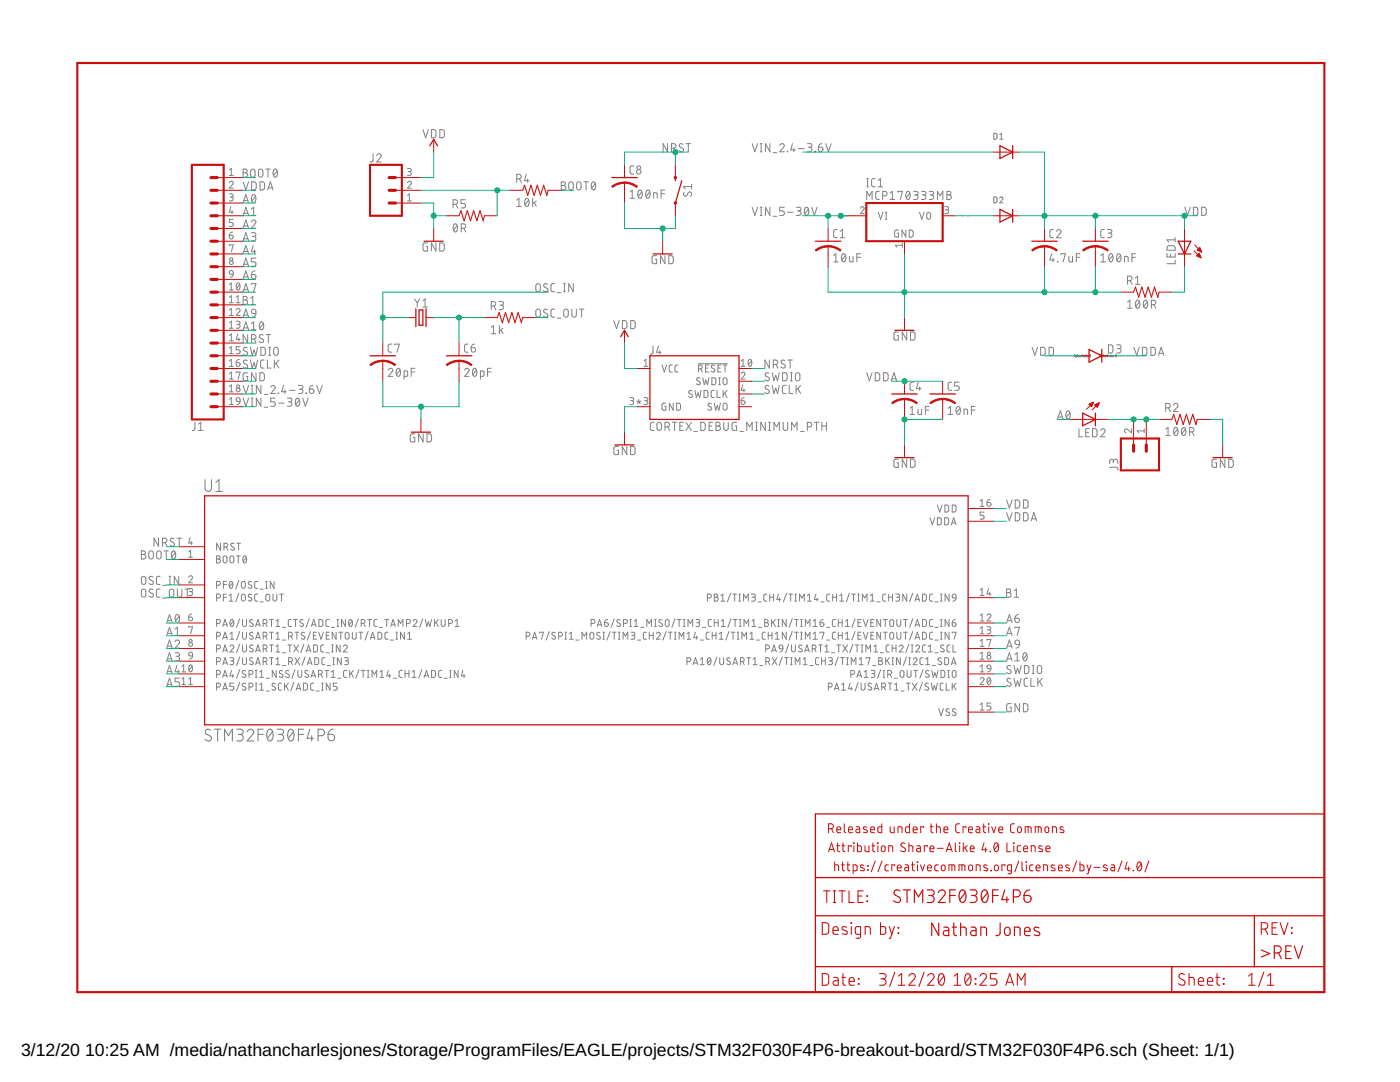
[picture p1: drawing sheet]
<svg xmlns="http://www.w3.org/2000/svg" width="279mm" height="216mm" viewBox="0 0 279 216" stroke-linecap="round" stroke-linejoin="round" font-family="sans-serif">
<defs><g id="words">
<g font-size="3.5">
<text x="4.2" y="210.7">3/12/20</text>
<text x="17" y="210.7">10:25 AM /media/nathancharlesjones/Storage/ProgramFiles/EAGLE/projects/STM32F030F4P6-breakout-board/STM32F030F4P6.sch (Sheet: 1/1)</text>
</g>
</g></defs>
<g fill="none" stroke="#808080" stroke-width=".2">
<path d="M45.8 36.5a.38 .38 0 0 1 .5-.3 .38 .38 0 0 1 .1 .6l-.6 .7h.7M45.8 38.7h.6l.1 .2-.1 .4h-.5M45.8 35h.7M45.8 33.9l.4-.3v1.4M46.2 39.3a.38 .38 0 0 1 .3 .4 .38 .38 0 0 1-.3 .4h-.4M48.5 33.7h.5a.36 .36 0 0 1 .3 .4 .36 .36 0 0 1-.3 .4 .46 .46 0 0 1 .4 .4 .46 .46 0 0 1-.4 .5h-.5zM48.5 34.5h.5M48.5 36.3l.6 1.6 .5-1.6M50.1 33.9l.4-.2 .3 .2 .1 1a.44 .44 0 0 1-.4 .5 .44 .44 0 0 1-.5-.5zM50.2 36.3h.6l.3 .3v.8l-.3 .5h-.6zM50.4 38.9l.2-.1a.97 .97 0 0 1 0 1.6 1.03 1.03 0 0 1-.2-1.5zM51 39.2l-.7 .9"/>
<path d="M51.7 33.9l.3-.2 .3 .2 .2 1a.44 .44 0 0 1-.5 .5 .44 .44 0 0 1-.4-.5zM51.9 36.3h.6l.3 .3v1l-.3 .3h-.6zM53 33.7h.9M53.4 37.9l.6-1.6 .5 1.6M53.5 33.7v1.7M53.6 37.5h.8M54.7 33.8l.2-.1a.97 .97 0 0 1 0 1.7 1.03 1.03 0 0 1-.2-1.6zM55.3 34.1l-.7 .9M74.5 30.7l-.1 1.4-.5 .2M75.2 31.1a.44 .44 0 0 1 .6-.4 .44 .44 0 0 1 .1 .7l-.7 .9h.9M81.3 36.5a.38 .38 0 0 1 .6-.3 .38 .38 0 0 1 .1 .6l-.7 .7h.8M81.3 33.6l.6 .1 .2 .2-.2 .3h-.4"/>
<path d="M81.3 39l.4-.3v1.4M81.7 34.2a.38 .38 0 0 1 .4 .4 .38 .38 0 0 1-.4 .4h-.4M84.4 25.9l.5 1.6 .6-1.6M86.1 25.9h.6l.3 .2v.9l-.3 .5h-.6zM87.8 25.9l.7 .1a1.33 1.33 0 0 1 .1 1.2l-.2 .3h-.6zM92.9 39.9h-.9v.7h.5a.46 .46 0 0 1 .4 .4 .46 .46 0 0 1-.4 .5h-.5M103.1 35.7h.5a.46 .46 0 0 0 .4-.5 .46 .46 0 0 0-.4-.4h-.5v1.6M103.1 39.9l.5-.3v1.6M103.7 35.7l.3 .7M104.9 39.7l.2-.1a.95 .95 0 0 1 0 1.6 1.01 1.01 0 0 1-.2-1.5zM105 34.8l-.3 1.2h.9M105.3 35.7v.7"/>
<path d="M105.5 39.9l-.7 1M106.3 39.6v1.6M112 36.3h.5a.36 .36 0 0 1 .3 .3 .36 .36 0 0 1-.3 .4 .46 .46 0 0 1 .4 .5 .46 .46 0 0 1-.4 .4h-.5zM112 37h.5M113.6 36.4l.4-.1 .3 .1 .1 1a.46 .46 0 0 1-.4 .5 .46 .46 0 0 1-.5-.5v-.7zM115.2 36.4l.3-.1 .3 .1 .2 1a.46 .46 0 0 1-.5 .5 .46 .46 0 0 1-.4-.5zM116.5 36.3h.9M117 36.3v1.6M118.2 36.4l.2-.1a.95 .95 0 0 1 0 1.6 1.06 1.06 0 0 1-.2-1.5zM118.8 36.6l-.7 .9M125.7 38.3l.5-.4v1.7M125.7 39.6h.9"/>
<path d="M126.4 33.1h-.5l-.2 .4 .1 1 .1 .2h.5M127.5 38l.2-.1a.97 .97 0 0 1 0 1.7 1.03 1.03 0 0 1-.2-1.6zM128.1 38.3l-.7 .9M129.1 38l.2-.1a.97 .97 0 0 1 0 1.7 1.03 1.03 0 0 1-.2-1.6zM129.7 38.3l-.8 .9M130.5 39.6v-1.1l.6 .1 .1 1M131.9 38.7h.8M132.7 37.9h-.8v1.7M133.2 28.7v1.6l-.9-1.6v1.6M134 29.6h.5a.46 .46 0 0 0 .4-.5 .46 .46 0 0 0-.4-.4h-.5v1.6M134.6 29.6l.3 .7M136.3 28.8l-.5-.1-.2 .3v.3l.6 .3a.37 .37 0 0 1 .1 .5 .37 .37 0 0 1-.5 .1l-.3-.1"/>
<path d="M136.5 38.4a.41 .41 0 0 0 0 .6 .41 .41 0 0 0 .6 0l.3-.5a.41 .41 0 0 1 .6-.1 .41 .41 0 0 1-.1 .6l-.1 .2M136.9 28.7h.9M137.4 28.7v1.6M138 37.2h-1.6l.4 .5M138 36.8v.9M150.1 28.7l.5 1.6 .6-1.6M151.7 28.7h.4M151.7 30.3h.4M151.9 28.7v1.6M153.6 28.7v1.6l-.8-1.6v1.6M154.3 30.5h.7M155.6 29a.44 .44 0 0 1 .6-.3 .44 .44 0 0 1 .2 .7l-.8 .9h.9"/>
<path d="M157.1 30.2l.1 .1zM158.2 28.7l-.4 1.2h.9M158.4 29.6v.7M159.4 29.7h1.1M161.1 28.7h.6a.36 .36 0 0 1 .4 .3 .36 .36 0 0 1-.4 .4h-.4M161.6 29.4a.46 .46 0 0 1 .5 .4 .46 .46 0 0 1-.5 .5h-.5M162.6 30.2l.1 .1zM163.3 29.4h.6a.45 .45 0 0 1 .3 .5 .45 .45 0 0 1-.5 .4 .45 .45 0 0 1-.4-.5zM164 28.7l-.4 .1-.3 .6M164.8 28.7l.5 1.6 .6-1.6M173 39.8v-1.6l.5 .9 .6-.9v1.6M173 37.3h.3"/>
<path d="M173 35.6h.3M173.1 35.6v1.7M174.7 35.6l-.5 .1-.3 .3 .1 1 .2 .2 .5 .1M175.2 36l.5-.4v1.7M175.2 37.3h.9M175.5 38.2h-.5l-.2 .3v1.1l.2 .2h.5M176.1 39.1h.5a.44 .44 0 0 0 .5-.5 .44 .44 0 0 0-.5-.4h-.5v1.6M177.6 39.8h.9M177.6 38.5l.5-.3v1.6M179.2 38.4v-.2h.9l-.4 1.6M181 38.3l.2-.1a.95 .95 0 0 1 0 1.6 1.06 1.06 0 0 1-.2-1.5zM181.6 38.5l-.8 1"/>
<path d="M182.3 38.2h.6a.36 .36 0 0 1 .3 .3 .36 .36 0 0 1-.3 .4h-.4M182.8 38.9a.46 .46 0 0 1 .4 .5 .46 .46 0 0 1-.4 .4h-.5M183.9 38.2h.5a.36 .36 0 0 1 .4 .3 .36 .36 0 0 1-.4 .4h-.3M184.3 38.9a.46 .46 0 0 1 .5 .5 .46 .46 0 0 1-.5 .4h-.4M185.5 38.2h.5a.36 .36 0 0 1 .4 .3 .36 .36 0 0 1-.4 .4h-.4M185.9 38.9a.46 .46 0 0 1 .5 .5 .46 .46 0 0 1-.5 .4h-.4M187.1 39.8v-1.6l.5 .9 .6-.9v1.6M189 38.2h.4a.36 .36 0 0 1 .4 .3 .36 .36 0 0 1-.4 .4 .46 .46 0 0 1 .5 .5 .46 .46 0 0 1-.5 .4h-.4zM189 38.9h.4M198.3 26.6h.5l.2 .2v.8l-.2 .1-.5 .1zM198.3 39.3h.5l.2 .2v.8l-.2 .1-.5 .1zM199.5 39.6a.32 .32 0 0 1 .5-.3 .32 .32 0 0 1 .1 .5l-.6 .7h.7"/>
<path d="M199.5 27.8h.7M199.5 26.9l.3-.3v1.2M45.8 46.9h.4a.39 .39 0 0 1 .3 .5 .39 .39 0 0 1-.4 .3 .39 .39 0 0 1-.3-.4zM45.8 56.8l.4-.3v1.4M45.8 59.3l.4-.3v1.4M45.8 49v-.1h.7l-.3 1.3M45.8 57.9h.7M45.9 54.1l.3-.2 .2 .2 .1 .6-.7-.1v-.3zM46.1 41.2l-.3 1.1h.7M46.3 42v.6M46.4 46.3l-.4 .1-.2 .5M46.5 43.8h-.7v.6h.4a.39 .39 0 0 1 .4 .4 .39 .39 0 0 1-.4 .4h-.4"/>
<path d="M46.5 54.7l-.2 .5-.4 .1M47.1 59.3l.4-.3v1.4M47.3 56.6l.2-.1a.81 .81 0 0 1 0 1.4 .87 .87 0 0 1-.2-1.3zM47.8 56.8l-.6 .8M48.5 59.1h.5a.36 .36 0 0 1 .3 .4 .36 .36 0 0 1-.3 .4 .44 .44 0 0 1 .4 .4 .44 .44 0 0 1-.4 .4h-.5zM48.5 40.4l.6-1.6 .5 1.6M48.5 43l.6-1.6 .5 1.6M48.5 45.5l.6-1.6 .5 1.6M48.5 48.1l.6-1.7 .5 1.7M48.5 50.6l.6-1.6 .5 1.6M48.5 53.1l.6-1.6 .5 1.6M48.5 59.9h.5"/>
<path d="M48.5 55.7l.6-1.6 .5 1.6M48.5 58.2l.6-1.6 .5 1.6M48.7 40h.8M48.7 42.6h.8M48.7 45.1h.8M48.7 47.6h.8M48.7 50.2h.8M48.7 52.7h.8M48.7 55.3h.8M48.7 57.8h.8M50 59.5l.5-.4v1.6M50.2 44.3a.45 .45 0 0 1 .6-.4 .45 .45 0 0 1 .1 .7l-.7 .9h.9"/>
<path d="M50.2 46.4h.5a.36 .36 0 0 1 .4 .4 .36 .36 0 0 1-.4 .4h-.3M50.2 54.8h.5a.46 .46 0 0 1 .4 .5 .46 .46 0 0 1-.5 .4 .46 .46 0 0 1-.4-.5zM50.2 41.7l.4-.3v1.6M50.2 43h.9M50.2 56.8v-.2h.9l-.5 1.6M50.5 49l-.3 1.2h.9M50.6 47.2a.46 .46 0 0 1 .5 .4 .46 .46 0 0 1-.5 .5h-.4M50.8 49.9v.7M50.9 54.1l-.4 .1-.3 .6M51.1 51.5h-.9v.7h.5a.45 .45 0 0 1 .4 .5 .45 .45 0 0 1-.4 .4h-.5M81.3 40.1h.8M82.7 59.6l.6 .8"/>
<path d="M83.8 59.6l-.5 .8M85.3 48.5h-.7l-.1 .2v1.3l.8 .1v-.9h-.3M87 48.5v1.6l-.9-1.6v1.6M87.8 48.5h.6l.2 .2 .1 .9-.3 .5h-.6zM90.4 40.8h.5a.46 .46 0 0 0 .4-.5 .46 .46 0 0 0-.4-.4h-.5v1.6M90.6 44.8l.3-.1a.95 .95 0 0 1 0 1.6 1.06 1.06 0 0 1-.3-1.5zM91 40.8l.3 .7M91.2 45l-.7 .9M92.1 45.6h.4a.44 .44 0 0 0 .4-.5 .44 .44 0 0 0-.4-.4h-.4v1.6M92.6 45.6l.3 .7M103.1 41.2h.9M106.6 40.4l.4 .8"/>
<path d="M107 40.1l-.7 .6M107.1 56.7l.3-.1 .3 .1 .1 .3v.8a.46 .46 0 0 1-.4 .4 .46 .46 0 0 1-.5-.4zM109.3 56.7a.41 .41 0 0 0-.7 0 .41 .41 0 0 0 .1 .6l.5 .2a.42 .42 0 0 1 0 .7 .42 .42 0 0 1-.6-.1l-.2-.1M110.7 56.6h-.5l-.2 .4v1l.2 .2h.5M111.2 58.4h.7M112.5 56.6h.3M112.5 58.2h.3M112.6 56.6v1.6M114.4 56.6v1.6l-.9-1.6v1.6M131 51h-.6l-.2 .2v1.2l.2 .2h.6v-.9h-.2M132.7 51v1.6l-.9-1.6v1.6M133.5 51h.6l.2 .3v1l-.2 .3h-.6z"/>
<path d="M150.1 41.4l.5 1.6 .6-1.6M151.7 43h.4M151.7 41.4h.4M151.9 41.4v1.6M153.6 41.4v1.6l-.8-1.6v1.6M154.3 43.2h.7M156.5 41.4h-.9v.7h.6a.46 .46 0 0 1 .3 .4 .46 .46 0 0 1-.3 .5h-.6M157.2 42.4h1.1M158.9 41.4h.6a.36 .36 0 0 1 .4 .3 .36 .36 0 0 1-.4 .4h-.4M159.4 42.1a.46 .46 0 0 1 .5 .4 .46 .46 0 0 1-.5 .5h-.5M160.7 41.5l.3-.1a.97 .97 0 0 1 0 1.6 1.03 1.03 0 0 1-.3-1.5zM161.3 41.7l-.7 .9"/>
<path d="M162 41.4l.5 1.6 .6-1.6M166.4 51l.4-.4v1.7M166.4 52.3h.9M167.1 45.8h-.5l-.2 .4v1l.2 .2h.5M167.7 47.4h.9M167.7 46.2l.4-.4v1.6M168.1 50.7l.3-.1a.97 .97 0 0 1 0 1.7 1.03 1.03 0 0 1-.3-1.6zM168.7 51l-.7 .9M169.5 51.2v.9l.3 .2h.4v-1.1M171 51.4h.7M171.7 41.6a.38 .38 0 0 1 .5-.3 .38 .38 0 0 1 .2 .6l-.7 .7h.8M171.7 50.6h-.7v1.7"/>
<path d="M175.3 42.4l.4 1.4 .5-1.4M176.7 43.8h.3M176.7 42.4h.3M176.8 42.4v1.4M179.3 45.9h-.6l-.1 .2-.1 .9 .2 .3h.6v-.8h-.2M180.1 48.6v.7M180.1 48.9h-1.4l.3 .4M180.8 45.9v1.4l-.8-1.4v1.4M181.5 45.9l.5 .1 .2 .1v.8l-.2 .4h-.5zM183.5 42.4l.5 1.4 .4-1.4M185.1 42.5l.2-.1 .3 .1 .1 .9a.38 .38 0 0 1-.4 .4 .38 .38 0 0 1-.3-.4zM188.6 41.2l.5 .1 .2 .2-.2 .3-.4 .1"/>
<path d="M188.9 41.9a.38 .38 0 0 1 .4 .3 .38 .38 0 0 1-.4 .4h-.3M209.9 50.6l-.4 1.3h.9M210.2 51.5v.8M210.2 45.8h-.4l-.3 .4 .1 1.1 .6 .1M210.8 46.2a.44 .44 0 0 1 .7-.4 .44 .44 0 0 1 .1 .7l-.8 .9h1M211 52.2l.1 .1zM211.7 50.8v-.2h.9l-.4 1.7M213.3 51.2v.9l.3 .2h.4v-1.1M214.8 51.4h.7M215.5 50.6h-.7v1.7M219.7 51l.5-.4v1.7M219.7 52.3h.9"/>
<path d="M220.4 45.8h-.5l-.2 .4 .1 1.1 .6 .1M221 45.8h.6a.36 .36 0 0 1 .3 .4 .36 .36 0 0 1-.3 .3h-.4M221.4 46.5a.46 .46 0 0 1 .5 .5 .46 .46 0 0 1-.5 .4h-.4M221.5 50.7l.2-.1a.95 .95 0 0 1 0 1.7 1.06 1.06 0 0 1-.2-1.6zM222.1 51l-.8 .9M223 50.7l.3-.1a.95 .95 0 0 1 0 1.7 1.06 1.06 0 0 1-.3-1.6zM223.6 51l-.7 .9M224.4 52.3v-1.1l.7 .1v1M225 56h.5a.46 .46 0 0 0 .4-.4 .46 .46 0 0 0-.4-.5h-.5v1.6M225.6 56l.3 .7M225.9 51.4h.7M226.6 55.5l.4-.4v1.6"/>
<path d="M226.6 56.7h.9M226.6 50.6h-.7v1.7M232.9 50.5v.8h1.6v-.8M233 49.1l.4-.1 .9 .1 .2 .2v.6h-1.6zM233.6 50.7v.6M234.5 51.9v.7h-1.6M234.5 47.4v.9M234.5 47.9h-1.6l.4 .4M236.5 41.4l.5 1.6 .5-1.6M238.2 41.4h.6l.2 .2v1.1l-.2 .2-.6 .1zM239.8 41.4h.7l.2 .2v1.1l-.2 .2-.7 .1zM45.8 73.1h.7"/>
<path d="M45.8 75.6h.7M45.8 61.9l.4-.3v1.3M45.8 64.4l.4-.3v1.4M45.8 67l.4-.4v1.4M45.8 69.5l.4-.3v1.4M45.8 72l.4-.3v1.4M45.8 74.6l.4-.3v1.3M45.8 77.1l.4-.3v1.4M45.8 79.7l.4-.4v1.4M45.8 60.4h.7M45.8 62.9h.7M45.8 65.5h.7"/>
<path d="M45.8 68h.7M45.8 70.6h.7M45.8 78.2h.7M47.1 61.9a.38 .38 0 0 1 .6-.3 .38 .38 0 0 1 .1 .6l-.7 .7h.8M47.1 64.1h.5l.3 .2-.2 .4h-.4M47.1 72.3h.5a.39 .39 0 0 1 .3 .5 .39 .39 0 0 1-.4 .3 .39 .39 0 0 1-.4-.4zM47.1 74.4v-.1h.8l-.4 1.3M47.1 60.4h.8M47.2 79.4l.3-.1 .3 .1 .1 .7-.7-.1zM47.5 66.6l-.4 1.1h.8M47.5 64.7a.38 .38 0 0 1 .4 .4 .38 .38 0 0 1-.4 .4h-.4M47.7 67.4v.6"/>
<path d="M47.8 71.7l-.6 .3-.1 .3M47.9 69.2h-.8v.6h.5a.4 .4 0 0 1 .3 .4 .4 .4 0 0 1-.3 .4h-.5M48.5 63.3l.6-1.6 .5 1.6M48.5 65.8l.6-1.6 .5 1.6M48.5 79.4l.6 1.7 .5-1.7M48.5 76.9l.6 1.6 .5-1.6M48.7 62.9h.8M48.7 65.4h.8M49.3 69.4a.41 .41 0 0 0-.6 0 .41 .41 0 0 0 0 .6l.6 .2a.41 .41 0 0 1 0 .7 .41 .41 0 0 1-.6-.1l-.2-.1M49.3 72a.41 .41 0 0 0-.6-.1 .41 .41 0 0 0 0 .6l.6 .3a.41 .41 0 0 1 0 .6 .41 .41 0 0 1-.6-.1l-.2-.1M49.4 74.4h-.7l-.1 .2-.1 1 .2 .4h.7v-.9h-.3M49.4 66.8v1.6l-.9-1.6v1.6"/>
<path d="M50 69.3l.3 1.6 .4-1.1 .4 1.1 .3-1.6M50 71.8l.3 1.6 .4-1 .4 1 .3-1.6M50 60.7h.9M50.1 78.5h.4M50.1 76.9h.4M50.1 79.4h.4M50.2 64.6l.4-.4v1.6M50.2 65.8h.9M50.2 67.6h.5a.44 .44 0 0 0 .4-.4 .44 .44 0 0 0-.4-.4h-.5v1.6M50.3 61.8l.3-.1 .3 .1 .2 .8-.8-.1-.1-.4zM50.3 76.9v1.6M50.3 79.4v1.7"/>
<path d="M50.7 67.6l.4 .8M51.1 62.6l-.3 .6-.4 .1M51.1 74.4v1.6l-.9-1.6v1.6M51.9 74.4h.6l.2 .3 .1 .8-.3 .5h-.6zM51.9 64.3l.3-.1a.95 .95 0 0 1 0 1.6 1 1 0 0 1-.3-1.5zM52.1 69.3h.6l.2 .3v1l-.2 .3h-.6zM52.1 76.9v1.6l-.9-1.6v1.6M52.1 79.4v1.7l-.9-1.7v1.7M52.5 66.9a.41 .41 0 0 0-.6-.1 .41 .41 0 0 0 0 .6l.5 .3a.44 .44 0 0 1 0 .7 .44 .44 0 0 1-.7-.2M52.6 64.6l-.8 .9M52.7 78.7h.7M52.7 71.8l-.5 .1-.2 .3v1l.2 .2h.5"/>
<path d="M53.1 66.8h.9M53.4 71.8v1.6h.7M53.6 66.8v1.6M53.6 69.3h.4M53.6 70.9h.4M53.8 69.3v1.6M54 77.3a.44 .44 0 0 1 .7-.4 .44 .44 0 0 1 .1 .7l-.8 .9h.9M54.7 71.8v1.6M54.8 69.4l.3-.1 .3 .1 .1 1.1a.46 .46 0 0 1-.4 .4 .46 .46 0 0 1-.5-.4v-.8zM54.9 79.4h-.9v.8h.6a.45 .45 0 0 1 .3 .4 .45 .45 0 0 1-.3 .5h-.6M55.1 72.5l.5 .9M55.5 78.4l.1 .1z"/>
<path d="M55.6 71.8l-.9 1M56.6 76.9l-.4 1.3h.9M56.9 77.8v.7M57.4 79.4h.5a.37 .37 0 0 1 .4 .4 .37 .37 0 0 1-.4 .4h-.3M57.8 77.9h1.1M59.1 79.6l.3-.2a.95 .95 0 0 1 0 1.7 1.02 1.02 0 0 1-.3-1.5zM59.6 76.9h.5a.37 .37 0 0 1 .4 .4 .37 .37 0 0 1-.4 .3h-.4M59.7 79.8l-.7 .9M60 77.6a.44 .44 0 0 1 .5 .5 .44 .44 0 0 1-.5 .4h-.4M60.4 79.4l.5 1.7 .6-1.7M61 78.4l.2 .1zM61.7 77.6h.6a.45 .45 0 0 1 .3 .5 .45 .45 0 0 1-.4 .4 .45 .45 0 0 1-.5-.4z"/>
<path d="M62.5 76.9l-.6 .3-.2 .4M63.2 76.9l.6 1.6 .5-1.6M77.5 73.9a.44 .44 0 0 1 .6-.4 .44 .44 0 0 1 .1 .7l-.7 .9h.9M78.2 68.7h-.5l-.2 .3v1.1l.2 .2h.5M78.8 68.8v-.1h.9l-.5 1.6M79.2 73.6l.3-.1a.93 .93 0 0 1 0 1.6 1.02 1.02 0 0 1-.3-1.5zM79.8 73.9l-.7 .8M80.6 75.1h.6l.1-.2-.1-.8-.6-.1v1.6M82.1 74.2h.7M82.8 73.5h-.7v1.6M83.3 60.4v.9M84.4 60l.4-.4v1.7"/>
<path d="M84.4 61.3h.9M92.7 73.9a.44 .44 0 0 1 .6-.4 .44 .44 0 0 1 .2 .7l-.8 .9h.9M93.4 68.7h-.5l-.2 .3v1.1l.2 .2h.5M94 69.4h.6a.45 .45 0 0 1 .3 .5 .45 .45 0 0 1-.5 .4 .45 .45 0 0 1-.4-.5zM94.5 73.6l.2-.1a.93 .93 0 0 1 0 1.6 1.02 1.02 0 0 1-.2-1.5zM94.7 68.7l-.4 .1-.3 .6M95.1 73.9l-.7 .8M95.9 75.1h.5l.2-.2-.1-.8-.6-.1v1.6M97.3 74.2h.7M98 73.5h-.7v1.6M98 61.1h.5a.44 .44 0 0 0 .5-.5 .44 .44 0 0 0-.5-.4h-.5v1.6M98 65.3l.5-.3v1.6"/>
<path d="M98 66.6h1M98.6 61.1l.4 .7M99.6 60.2h.5a.36 .36 0 0 1 .4 .3 .36 .36 0 0 1-.4 .4h-.3M99.7 65v1.6M100 65.8l.4 .8M100.1 60.9a.46 .46 0 0 1 .4 .5 .46 .46 0 0 1-.4 .4h-.5M100.4 65.5l-.7 .6M107.1 61.8l.3-.1 .3 .1 .1 .3v.7a.46 .46 0 0 1-.4 .5 .46 .46 0 0 1-.5-.5zM109.3 61.8a.41 .41 0 0 0-.7-.1 .41 .41 0 0 0 .1 .7l.5 .2a.42 .42 0 0 1 0 .6 .42 .42 0 0 1-.6 0l-.2-.1M110.7 61.7h-.5l-.2 .3v1.1l.2 .2h.5M111.2 63.5h.7M112.6 61.8l.4-.1 .3 .1 .1 1a.46 .46 0 0 1-.4 .5 .46 .46 0 0 1-.5-.5v-.7z"/>
<path d="M114.1 61.7v1.1a.44 .44 0 0 0 .5 .5 .44 .44 0 0 0 .4-.5v-1.1M115.6 61.7h.9M116.1 61.7v1.6M122.5 64l.5 1.6 .6-1.6M124.2 64h.6l.3 .2v.9l-.3 .5h-.6zM125.7 79.3l.6 .1 .1 .2-.1 .3h-.5M125.9 64h.6l.2 .2v1.1l-.2 .3h-.6zM126.1 79.9a.39 .39 0 0 1 .4 .4 .39 .39 0 0 1-.4 .4h-.4M127.5 79.7v.5M128.5 79.3h.5l.3 .3-.2 .3h-.4M128.5 72l.4-.3v1.4M128.5 73.1h.8"/>
<path d="M128.9 79.9a.39 .39 0 0 1 .4 .4 .39 .39 0 0 1-.4 .4h-.4M130.3 69v1.4l-.2 .2-.3 .1M131.4 69l-.4 1.3h.9M131.7 69.9v.8M132.1 72.8l.5 1.4 .5-1.4M134.2 72.8l-.4 .1-.2 .3v.8l.2 .2h.4M135.3 72.8l-.4 .1-.2 .3v.8l.2 .2h.4M138.1 78l-.5-.1-.2 .3 .6 .5a.38 .38 0 0 1 0 .6 .38 .38 0 0 1-.6-.2M138.7 77.9l.3 1.4 .3-.9 .3 .9 .3-1.4M139.3 72.6h5.9M139.4 73.6h.4a.39 .39 0 0 0 .4-.4 .39 .39 0 0 0-.4-.4h-.4v1.4M139.7 75.5l-.5-.1-.2 .3 .1 .2 .5 .3a.38 .38 0 0 1 0 .6 .38 .38 0 0 1-.6-.2"/>
<path d="M139.9 73.6l.3 .6M140.3 75.4l.3 1.4 .3-1 .3 1 .3-1.4M140.5 77.9h.6l.1 .2 .1 .8-.2 .4h-.6zM140.8 73.4h.5M141.4 72.8h-.6v1.4h.6M142.1 75.4h.5l.2 .2v.9l-.2 .2-.5 .1zM142.5 77.9h-.4l-.2 .3v.9l.2 .2h.4M142.6 72.9h-.5l-.2 .3 .1 .1 .5 .3a.38 .38 0 0 1 0 .6 .38 .38 0 0 1-.6-.2M143.1 77.9v1.4h.6M143.3 73.4h.4M143.4 75.4h.4M143.4 76.8h.4"/>
<path d="M143.6 75.4v1.4M143.9 72.8h-.6v1.4h.6M144.3 72.8h.8M144.3 77.9v1.4M144.4 75.5l.3-.1 .3 .1 .1 .9a.39 .39 0 0 1-.4 .4 .39 .39 0 0 1-.4-.4zM144.6 78.5l.5 .8M144.7 72.8v1.4M145.1 77.9l-.8 .9M147.9 79.9h.5a.39 .39 0 0 1 .3 .5 .39 .39 0 0 1-.4 .3 .39 .39 0 0 1-.4-.4zM147.9 74.6a.38 .38 0 0 1 .5-.3 .38 .38 0 0 1 .2 .6l-.7 .7h.8M147.9 73.1h.8M147.9 72l.4-.3v1.4"/>
<path d="M148.2 76.8l-.3 1.1h.8M148.5 77.6v.6M148.5 79.3l-.5 .3-.1 .3M149.5 71.8l.2-.1a.83 .83 0 0 1 0 1.4 .87 .87 0 0 1-.2-1.3zM150 72l-.6 .8M153.5 74.5a.41 .41 0 0 0-.7-.1 .41 .41 0 0 0 .1 .7l.5 .2a.44 .44 0 0 1-.1 .7 .44 .44 0 0 1-.6-.2M153.5 77a.41 .41 0 0 0-.6-.1 .41 .41 0 0 0-.1 .6l.6 .4a.44 .44 0 0 1-.1 .6 .44 .44 0 0 1-.6-.2M153.5 71.8v1.6l-.8-1.6v1.6M154.1 74.4l.4 1.6 .3-1.1 .4 1.1 .3-1.6M154.1 76.9l.4 1.6 .3-1.1 .4 1.1 .3-1.6M154.3 72.7h.5a.44 .44 0 0 0 .4-.4 .44 .44 0 0 0-.4-.5h-.5v1.6M154.9 72.7l.3 .7"/>
<path d="M156.2 74.4h.6l.3 .3v.8l-.3 .5h-.6zM156.6 72a.41 .41 0 0 0-.5-.1 .41 .41 0 0 0-.1 .5l.5 .4a.41 .41 0 0 1 .1 .6 .41 .41 0 0 1-.6-.1l-.2-.1M156.9 76.9l-.7 .1-.1 .3 .1 1 .2 .2h.5M157.2 71.8h.9M157.5 76.9v1.6h.7M157.7 71.8v1.6M157.8 74.4h.3M157.8 76h.3M157.9 74.4v1.6M158.9 74.5l.3-.1 .3 .1 .1 1a.44 .44 0 0 1-.4 .5 .44 .44 0 0 1-.5-.5zM158.9 76.9v1.6M159.2 77.5l.6 1"/>
<path d="M159.8 76.9l-.9 1M173 74.4l.5 1.6 .6-1.6M174.7 74.4h.6l.2 .3 .1 .8-.3 .5h-.6zM176.3 74.4h.7l.2 .3v.8l-.2 .5h-.7zM177.9 76l.5-1.6 .5 1.6M178 75.6h.8M179.3 66.3h-.7l-.2 .2v1l.2 .3 .7 .1v-.9h-.3M181 66.3v1.6l-.9-1.6v1.6M181.7 66.3h.7l.2 .2v.9l-.2 .4-.7 .1zM182.3 76.3h-.5l-.2 .3v1.1l.2 .2h.5M183.3 76.3l-.4 1.2h.9M183.5 77.2v.7"/>
<path d="M189.9 76.3l-.6 .1-.1 .2 .1 1.1 .1 .2h.5M191.4 76.3h-.9v.7h.6a.45 .45 0 0 1 .3 .4 .45 .45 0 0 1-.3 .5h-.6M206 69.3l.5 1.6 .6-1.6M207.7 69.3h.6l.3 .3v.9l-.3 .4h-.6zM209.4 69.3h.6l.2 .3v1l-.2 .3h-.6zM214.6 70.8h-.2l.2 .4-.2-.1M214.8 71.2l.1-.1v-.2h-.1v.4M215.1 70.8h.1M215.1 70.9v.3M215.3 70.9l-.1 .1 .1 .2M215.5 71.1h.2l-.1-.2-.1 .2 .2 .1M215.8 70.8l.2 .1-.1 .3z"/>
<path d="M216.3 70.9h-.1v.3M216.3 70.9v.1M216.6 70.8v.4h-.1l-.1-.2 .2-.1M216.8 71.1h.1v-.2l-.1 .2 .1 .1M217.2 70.9h-.1v.3M217.2 70.9v.1M217.5 71.2h.2M217.5 70.9l.1-.1v.4M219.6 70.8h-.1l.1 .4-.1-.1M219.8 71.2l.2-.1v-.2h-.2v.4M220.1 70.8h.1M220.1 70.9v.3"/>
<path d="M220.4 70.9l-.1 .1 .1 .2M220.6 71.1h.1v-.2l-.1 .2 .1 .1M220.9 70.8l.2 .1-.1 .3zM221.2 68.8h.6l.3 .3v.9l-.3 .4h-.6zM221.4 70.9h-.1v.3M221.4 70.9v.1M221.7 70.8v.4h-.2v-.2l.2-.1M221.8 71.1h.2v-.2l-.2 .2 .2 .1M222.3 70.9h-.1v.3M222.3 70.9v.1M222.6 70.9l.2-.1-.2 .4h.2M222.8 68.8h.6a.36 .36 0 0 1 .3 .4 .36 .36 0 0 1-.3 .3h-.4"/>
<path d="M223.3 69.5a.46 .46 0 0 1 .4 .5 .46 .46 0 0 1-.4 .4h-.5M225 60.3l.5-.4v1.6M225 61.5h.9M226.3 69.3l.5 1.6 .6-1.6M226.8 60l.2-.1a.93 .93 0 0 1 0 1.6 1.02 1.02 0 0 1-.2-1.5zM227.4 60.3l-.7 .9M228 69.3h.6l.3 .3v1l-.3 .3h-.6zM228.4 60l.2-.1a.93 .93 0 0 1 0 1.6 1.02 1.02 0 0 1-.2-1.5zM229 60.3l-.8 .9M229.7 69.3h.6l.2 .3v1l-.2 .3h-.6zM229.8 60.8h.4a.44 .44 0 0 0 .5-.5 .44 .44 0 0 0-.5-.4h-.4v1.6M230.3 60.8l.4 .7"/>
<path d="M231.2 70.9l.5-1.6 .6 1.6M231.3 70.5h.8M38.9 84.3v1.4l-.5 .2M39.6 85.9h.9M39.6 84.6l.5-.3v1.6M45.8 80.7h.7M47.9 80.1l-.1 .4-.5 .2M50.1 81.1h.4M52.7 81.3h.7M55.6 80.4h1.1M57.8 80.2a.44 .44 0 0 1 .5 .4 .44 .44 0 0 1-.5 .5h-.4M82.8 86.6h-.5l-.4 .2v1l.2 .4h.7v-.9h-.3"/>
<path d="M84.5 86.6v1.6l-1-1.6v1.6M85.2 86.6h.6l.3 .2v.9l-.3 .5h-.6zM123.4 89.1h-.5l-.4 .2v1.2l.2 .2h.7v-.9h-.3M125.1 89.1v1.6l-.9-1.6v1.6M125.9 89.1h.6l.2 .3v1l-.2 .3h-.6zM127.1 80l.4 .2M127.5 80.2l.3 .3M127.5 80.2l-.3 .3M127.9 80l-.4 .2M130.5 84.3h-.5l-.2 .3v1.1l.2 .2h.5M131.2 84.4l.4-.1 .3 .1 .1 1a.44 .44 0 0 1-.4 .5 .44 .44 0 0 1-.5-.5zM132.7 85.2h.5a.46 .46 0 0 0 .4-.5 .46 .46 0 0 0-.4-.4h-.5v1.6"/>
<path d="M132.9 80.5h-.6l-.2 .1v.9l.2 .3 .6 .1v-.8h-.2M133.3 85.2l.3 .7M134.2 84.3h.9M134.3 80.5v1.4l-.7-1.4v1.4M134.6 84.3v1.6M135 80.5h.6l.2 .2v.9l-.2 .2-.6 .1zM135.7 85h.5M136.4 84.3h-.7v1.6h.7M136.9 84.3l1.1 1.6M138 84.3l-1.1 1.6M138.5 86.1h.7M139.8 84.3h.7l.2 .3 .1 .8-.3 .5h-.7z"/>
<path d="M141.5 85h.6M142 80.6l-.5-.1-.2 .3 .1 .2 .5 .3a.38 .38 0 0 1-.1 .6 .38 .38 0 0 1-.5-.2M142.2 84.3h-.7v1.6h.7M142.5 80.5l.3 1.4 .4-1 .3 1 .3-1.4M142.9 84.3h.4a.37 .37 0 0 1 .4 .3 .37 .37 0 0 1-.4 .4 .44 .44 0 0 1 .5 .4 .44 .44 0 0 1-.5 .5h-.4zM142.9 85h.4M144.4 80.6l.3-.1 .3 .1 .1 .9a.39 .39 0 0 1-.4 .4 .39 .39 0 0 1-.4-.4zM144.4 84.3v1.1a.44 .44 0 0 0 .5 .5 .44 .44 0 0 0 .4-.5v-1.1M147 84.3h-.5l-.4 .2v1l.2 .4h.7v-.9h-.3M147.7 86.1h.7M149 85.9v-1.6l.6 .9 .5-.9v1.6M150.8 85.9h.4"/>
<path d="M150.8 84.3h.4M151 84.3v1.6M152.7 84.3v1.6l-.9-1.6v1.6M153.4 85.9h.4M153.4 84.3h.4M153.6 84.3v1.6M154.5 85.9v-1.6l.5 .9 .5-.9v1.6M156.3 84.3v1.1a.44 .44 0 0 0 .5 .5 .44 .44 0 0 0 .4-.5v-1.1M158 85.9v-1.6l.5 .9 .6-.9v1.6M159.7 86.1h.8M161.1 85.2h.5a.46 .46 0 0 0 .4-.5 .46 .46 0 0 0-.4-.4h-.5v1.6M162.5 84.3h.9"/>
<path d="M163 84.3v1.6M164 85h.9M164 84.3v1.6M164.9 84.3v1.6M179.3 91.6h-.5l-.4 .3v1l.2 .3 .7 .1v-.9h-.3M181 91.6v1.7l-.9-1.7v1.7M181.6 81.5l.5-.4v1.6M181.6 82.7h.9M181.7 91.6l.7 .1 .2 .2v.9l-.2 .4-.7 .1zM183.2 81.6v.9l.3 .2h.4v-1.1M184.7 81.8h.7M185.4 81.1h-.7v1.6"/>
<path d="M189.2 82.7h.9M189.2 81.5l.5-.4v1.6M191 81.2l.2-.1a.97 .97 0 0 1 0 1.6 1 1 0 0 1-.2-1.5zM191.6 81.5l-.7 .9M192.4 82.7v-1.1l.7 .2v.9M193.9 81.8h.7M194.6 81.1h-.7v1.6M195.6 100l.4-.3v1.3M197.6 99.7l-.4 .1-.2 .5M200.9 99.8l.5 1.6 .6-1.6M202.6 99.8h.6l.3 .2a1.33 1.33 0 0 1-.1 1.3l-.8 .1zM204.3 99.8h.6l.2 .2v1.1l-.2 .2-.6 .1z"/>
<path d="M211.1 83.6l.5-1.6 .6 1.6M211.2 83.2h.8M212.9 82.1l.3-.1a.97 .97 0 0 1 0 1.6 1 1 0 0 1-.3-1.5zM213.5 82.4l-.7 .8M215.3 85.5v1.7h.7M216.7 86.3h.5M217.4 85.5h-.7v1.7h.7M218 85.5l.7 .1 .2 .2v.9l-.2 .4-.7 .1zM219.6 85.9a.45 .45 0 0 1 .7-.3 .45 .45 0 0 1 .1 .7l-.8 .9h1M221.5 93.2l1.4 .1 .2 .2v.3M222.2 92.1a.46 .46 0 0 1 .4-.5 .46 .46 0 0 1 .5 .5v.4M222.2 92.4v-.4a.36 .36 0 0 0-.4-.4 .36 .36 0 0 0-.3 .4v.5"/>
<path d="M225.8 85.6v.8l-.8-.7a.38 .38 0 0 0-.6 .1 .38 .38 0 0 0 .3 .6M228.3 86h-1.4l.3 .4M228.3 85.6v.8M232.6 81.4h.5a.44 .44 0 0 0 .5-.5 .44 .44 0 0 0-.5-.4h-.5v1.6M232.6 85.6l.5-.3v1.6M232.6 86.9h1M233.2 81.4l.4 .7M234.2 80.9a.44 .44 0 0 1 .6-.4 .44 .44 0 0 1 .2 .7l-.8 .9h.9M234.4 85.4l.3-.1a.95 .95 0 0 1 0 1.6 1.02 1.02 0 0 1-.3-1.5zM235 85.6l-.7 1M236 85.4l.2-.1a.95 .95 0 0 1 0 1.6 .98 .98 0 0 1-.2-1.5zM236.6 85.6l-.7 1"/>
<path d="M237.4 86.2h.4a.46 .46 0 0 0 .5-.5 .46 .46 0 0 0-.5-.4h-.4v1.6M237.9 86.2l.4 .7M242.8 91.6h-.6l-.3 .3v1l.2 .3 .7 .1v-.9h-.3M244.5 91.6v1.7l-1-1.7v1.7M245.2 91.6l.6 .1 .3 .2v.9l-.3 .4-.6 .1zM28.2 109.9h.5a.36 .36 0 0 1 .3 .4 .36 .36 0 0 1-.3 .3 .46 .46 0 0 1 .4 .5 .46 .46 0 0 1-.4 .4h-.5zM28.2 110.6h.5M28.3 117.7l.4-.2 .3 .2 .1 1a.44 .44 0 0 1-.4 .5 .44 .44 0 0 1-.5-.5zM28.3 115.1l.4-.1 .3 .1 .1 1.1a.44 .44 0 0 1-.4 .4 .44 .44 0 0 1-.5-.4zM29.8 110l.3-.1 .5 .3a1.33 1.33 0 0 1-.1 1.2l-.4 .1-.4-.2v-.9zM30.5 117.7l-.5-.1-.2 .3v.2l.6 .4a.41 .41 0 0 1 .1 .6 .41 .41 0 0 1-.6 0l-.2-.2M30.5 115.1l-.5-.1-.2 .4v.2l.6 .4a.41 .41 0 0 1 .1 .6 .41 .41 0 0 1-.6-.1l-.2-.1"/>
<path d="M31.4 110l.3-.1 .3 .1 .2 1.1a.44 .44 0 0 1-.5 .4 .44 .44 0 0 1-.4-.4zM31.6 107.4v1.6l-.9-1.6v1.6M31.9 117.5l-.4 .1-.3 .3v1l.3 .2 .4 .1M31.9 115h-.4l-.3 .4v1l.3 .2h.4M32.4 108.3h.5a.46 .46 0 0 0 .4-.5 .46 .46 0 0 0-.4-.4h-.5v1.6M32.5 116.8h.7M32.5 119.3h.7M32.7 109.9h.9M33 108.3l.3 .7M33.2 109.9v1.6M33.7 116.6h.4M33.7 115h.4"/>
<path d="M33.9 117.7l.3-.2 .3 .2a1.33 1.33 0 0 1 .1 1.2l-.4 .3-.4-.3zM33.9 115v1.6M34.4 110l.2-.1a.97 .97 0 0 1 0 1.6 1.02 1.02 0 0 1-.2-1.5zM34.7 107.5l-.2-.1a.38 .38 0 0 0-.5 .1 .38 .38 0 0 0 .1 .6l.5 .2a.44 .44 0 0 1 0 .7 .44 .44 0 0 1-.7-.2M35 110.3l-.7 .9M35.3 107.4h.9M35.4 117.5v1.2a.46 .46 0 0 0 .4 .5 .46 .46 0 0 0 .5-.5v-1.2M35.7 115v1.6l-.9-1.6v1.6M35.8 107.4v1.6M36.9 117.5h.9M37.4 117.5v1.7M37.7 115.2a.38 .38 0 0 1 .5-.3 .38 .38 0 0 1 .1 .6l-.6 .8h.7"/>
<path d="M37.7 117.4l.5 .1 .2 .2-.2 .3h-.4M37.7 110.1l.3-.3v1.4M37.7 111.2h.7M38 107.3l-.3 1.1h.7M38 118a.39 .39 0 0 1 .4 .4 .39 .39 0 0 1-.4 .4h-.3M38.2 108v.7M43.2 110.9l.7 .1v.3l-.3 .2a.39 .39 0 0 1 .4 .4 .39 .39 0 0 1-.4 .4h-.4zM43.2 116.8h.4a.38 .38 0 0 0 .4-.4 .38 .38 0 0 0-.4-.4h-.4v1.4M43.2 119.3h.4a.38 .38 0 0 0 .4-.4 .38 .38 0 0 0-.4-.3h-.4v1.4M43.2 111.5h.4M44 108.4v1.4l-.8-1.4v1.4M44.6 116.6h.6"/>
<path d="M44.6 119.2h.6M44.6 111l.3-.1 .3 .1 .1 .9a.38 .38 0 0 1-.4 .4 .38 .38 0 0 1-.4-.4zM44.7 109.2h.4a.38 .38 0 0 0 .4-.4 .38 .38 0 0 0-.4-.4h-.4v1.4M45.2 109.2l.3 .6M45.2 116h-.6v1.4M45.2 118.6h-.6v1.4M45.7 118.9l.4-.3v1.4M45.7 120h.8M45.9 116.1l.2-.1a.83 .83 0 0 1 0 1.4 .88 .88 0 0 1-.2-1.3zM46 111l.3-.1 .3 .1 .1 .9a.39 .39 0 0 1-.4 .4 .39 .39 0 0 1-.4-.4zM46.4 116.3l-.6 .8M46.7 108.5l-.5-.1-.1 .3v.2l.5 .3a.35 .35 0 0 1 .1 .5 .35 .35 0 0 1-.6 0l-.1-.1"/>
<path d="M47.2 110.9h.7M47.2 108.4h.8M47.6 110.9v1.4M47.6 108.4v1.4M47.6 115.8l-.6 1.8M47.6 118.4l-.6 1.7M48.3 116.1l.3-.1 .2 .1 .2 .9a.39 .39 0 0 1-.4 .4 .39 .39 0 0 1-.4-.4zM48.3 118.7l.3-.1 .2 .1 .2 .8a.39 .39 0 0 1-.4 .5 .39 .39 0 0 1-.4-.5zM48.6 111h.1a.69 .69 0 0 1 .5 .6 .69 .69 0 0 1-.5 .7l-.2-.4zM49.1 111.2l-.6 .8M50.2 116.1l-.5-.1-.1 .3v.2l.5 .3a.35 .35 0 0 1 .1 .5 .35 .35 0 0 1-.6 0l-.1-.1M50.2 118.7l-.5-.1-.1 .3v.2l.5 .3a.35 .35 0 0 1 .1 .5 .35 .35 0 0 1-.6-.1l-.1-.1"/>
<path d="M51.4 116h-.4l-.2 .3v.9l.2 .2h.4M51.4 118.6h-.4l-.2 .3v.8l.2 .2 .4 .1M51.9 117.6h.6M53 116h.3M53 117.4h.3M53.2 118.7l.2-.1 .3 .1 .1 .8a.38 .38 0 0 1-.4 .5 .38 .38 0 0 1-.3-.5zM53.2 116v1.4M54.5 118.6v.9a.38 .38 0 0 0 .4 .5 .38 .38 0 0 0 .3-.5v-.9M54.7 116v1.4l-.8-1.4v1.4M55.8 118.6h.8M56.2 118.6v1.4M141.2 119.3h.4a.38 .38 0 0 0 .4-.4 .38 .38 0 0 0-.4-.3h-.4v1.4"/>
<path d="M142.6 118.6l.6 .1v.3l-.3 .2a.39 .39 0 0 1 .4 .4 .39 .39 0 0 1-.4 .4h-.3zM142.6 119.2h.3M143.9 120h.7M143.9 118.9l.4-.3v1.4M145.8 118.4l-.6 1.7M146.2 118.6h.8M146.6 118.6v1.4M147.5 118.6h.3M147.5 120h.3M147.6 118.6v1.4M148.4 120v-1.4l.5 .7 .4-.7v1.4M150 118.6h.6l.1 .2-.1 .3-.5 .1"/>
<path d="M150.4 119.2a.39 .39 0 0 1 .3 .4 .39 .39 0 0 1-.3 .4h-.4M153.1 118.6h-.5l-.2 .3 .1 .8 .2 .3h.4M153.6 119.2h.8M153.6 118.6v1.4M154.4 118.6v1.4M155.3 118.6l-.3 1h.8M155.6 119.3v.7M157 118.4l-.7 1.7M157.4 118.6h.8M157.8 118.6v1.4M158.6 118.6h.4M158.6 120h.4"/>
<path d="M158.8 118.6v1.4M159.6 120v-1.4l.4 .7 .5-.7v1.4M161.1 120h.8M161.1 118.9l.4-.3v1.4M162.8 118.6l-.3 1h.8M163.1 119.3v.7M165.6 118.6h-.4l-.2 .3v.8l.2 .2 .4 .1M166.2 119.2h.7M166.2 118.6v1.4M166.9 118.6v1.4M167.6 120h.8M167.6 118.9l.4-.3v1.4"/>
<path d="M169.5 118.4l-.6 1.7M169.9 118.6h.8M170.3 118.6v1.4M171.2 118.6h.3M171.2 120h.3M171.3 118.6v1.4M172.1 120v-1.4l.5 .7 .4-.7v1.4M173.7 118.9l.4-.3v1.4M173.7 120h.8M176.8 118.6h-.5l-.2 .3 .1 .8 .1 .2 .5 .1M177.4 119.2h.7M177.4 118.6v1.4"/>
<path d="M178.1 118.6v1.4M178.8 118.6h.6l.1 .2-.1 .3-.5 .1M179.2 119.2a.39 .39 0 0 1 .3 .4 .39 .39 0 0 1-.3 .4h-.4M181 118.6v1.4l-.8-1.4v1.4M182.2 118.4l-.7 1.7M182.6 120l.5-1.4 .4 1.4M182.7 119.6h.7M184.1 118.6h.5l.2 .2v.9l-.2 .2-.5 .1zM185.6 103.3l.5 1.4 .4-1.4M186.1 118.6h-.4l-.2 .3v.8l.2 .2 .4 .1M187.1 103.3h.5l.2 .2v1l-.2 .2h-.5zM187.1 100.8l.4 1.4 .5-1.4"/>
<path d="M187.7 118.6h.3M187.7 120h.3M187.9 118.6v1.4M188.5 103.3h.6l.2 .2v1l-.2 .2h-.6zM188.6 100.8h.5l.2 .2v.9l-.2 .2-.5 .1zM189.4 118.6v1.4l-.8-1.4v1.4M189.9 104.7l.4-1.4 .5 1.4M190 104.4h.7M190 100.8h.6l.2 .2v.9l-.2 .2-.6 .1zM190.1 118.7l.3-.1 .3 .1 .1 .6-.7-.1zM190.8 119.3l-.1 .4-.5 .3M195.6 118.8h.8"/>
<path d="M195.6 117.7l.4-.3v1.4M195.6 101h.8M196.4 102.2h-.8v.6h.5a.4 .4 0 0 1 .3 .4 .4 .4 0 0 1-.3 .4h-.5M197 100.3h.4a.39 .39 0 0 1 .4 .4 .39 .39 0 0 1-.4 .3 .39 .39 0 0 1-.4-.3zM197.3 117.4l-.3 1.1h.8M197.5 118.2v.6M200.9 117.5h.5a.36 .36 0 0 1 .3 .4 .36 .36 0 0 1-.3 .4 .46 .46 0 0 1 .4 .4 .46 .46 0 0 1-.4 .5h-.5zM200.9 102.3l.5 1.6 .6-1.6M200.9 118.3h.5M202.4 119.2h.9M202.4 117.9l.4-.4v1.7M202.6 102.3h.6l.3 .3a1.33 1.33 0 0 1-.1 1.2l-.8 .1z"/>
<path d="M204.3 102.3h.6l.2 .3v1.1l-.2 .2h-.6zM205.8 103.9l.5-1.6 .6 1.6M205.9 103.5h.9M33.3 124.2l.5-1.6 .6 1.6M33.3 126.8l.5-1.6 .6 1.6M33.3 129.3l.5-1.6 .6 1.6M33.3 131.9l.5-1.7 .6 1.7M33.3 134.4l.5-1.6 .6 1.6M33.3 136.9l.5-1.6 .6 1.6M33.4 123.8h.8M33.4 126.4h.8M33.4 128.9h.8"/>
<path d="M33.4 131.5h.8M33.4 134h.8M33.4 136.5h.8M34.9 128.1a.44 .44 0 0 1 .7-.4 .44 .44 0 0 1 .1 .7l-.8 .9h.9M34.9 130.2h.6a.36 .36 0 0 1 .3 .4 .36 .36 0 0 1-.3 .4h-.4M34.9 126.8h.9M34.9 125.5l.5-.3v1.6M35.1 122.7l.3-.1a.97 .97 0 0 1 0 1.6 1.02 1.02 0 0 1-.3-1.5zM35.3 132.8l-.4 1.2h.9M35.4 131a.46 .46 0 0 1 .4 .4 .46 .46 0 0 1-.4 .5h-.5M35.6 133.7v.7M35.8 123l-.8 .9"/>
<path d="M35.8 135.3h-.9v.7h.6a.46 .46 0 0 1 .3 .5 .46 .46 0 0 1-.3 .4h-.6M36.3 133l.4-.3v1.4M36.3 135.5l.4-.3v1.4M36.3 134.1h.8M36.3 136.6h.8M37.7 123.1h.4a.39 .39 0 0 1 .3 .5 .39 .39 0 0 1-.4 .3 .39 .39 0 0 1-.3-.4zM37.7 135.5l.3-.3v1.4M37.7 125.2v-.1h.7l-.4 1.3M37.7 136.6h.7M37.8 130.2l.2-.1 .3 .1 .1 .7-.7-.1zM37.8 132.8l.2-.1a.83 .83 0 0 1 0 1.4 .88 .88 0 0 1-.2-1.3zM38.3 122.5l-.5 .3-.1 .3"/>
<path d="M38.4 133l-.7 .8M38.4 130.9l-.1 .4-.5 .2M43.2 124.4h.4a.39 .39 0 0 0 .4-.4 .39 .39 0 0 0-.4-.4h-.4v1.4M43.2 126.9h.4a.39 .39 0 0 0 .4-.4 .39 .39 0 0 0-.4-.3h-.4v1.4M43.2 129.5h.4a.39 .39 0 0 0 .4-.4 .39 .39 0 0 0-.4-.4h-.4v1.4M43.2 132h.4a.39 .39 0 0 0 .4-.4 .39 .39 0 0 0-.4-.4h-.4v1.4M43.2 134.6h.4a.39 .39 0 0 0 .4-.4 .39 .39 0 0 0-.4-.4h-.4v1.4M43.2 137.1h.4a.39 .39 0 0 0 .4-.4 .39 .39 0 0 0-.4-.4h-.4v1.4M44.4 125l.5-1.4 .5 1.4M44.4 127.6l.5-1.4 .5 1.4M44.4 130.1l.5-1.4 .5 1.4M44.4 132.6l.5-1.4 .5 1.4"/>
<path d="M44.4 135.2l.5-1.4 .5 1.4M44.4 137.7l.5-1.4 .5 1.4M44.6 124.7h.7M44.6 127.2h.7M44.6 129.8h.7M44.6 132.3h.7M44.6 134.8h.7M44.6 137.4h.7M45.9 129a.39 .39 0 0 1 .5-.3 .39 .39 0 0 1 .2 .6l-.7 .8h.8M45.9 131.2l.6 .1 .2 .2-.2 .3-.4 .1M45.9 126.5l.4-.3v1.4M45.9 127.6h.8"/>
<path d="M46.1 123.7l.2-.1a.83 .83 0 0 1 0 1.4 .85 .85 0 0 1-.2-1.3zM46.2 133.8l-.3 1.1h.8M46.3 131.9a.38 .38 0 0 1 .4 .3 .38 .38 0 0 1-.4 .4h-.4M46.4 134.6v.6M46.6 123.9l-.6 .8M46.7 136.3h-.8v.6h.5a.39 .39 0 0 1 .3 .4 .39 .39 0 0 1-.3 .4h-.5M47.8 123.5l-.6 1.7M47.8 126l-.6 1.7M47.8 128.5l-.6 1.8M47.8 131.1l-.6 1.7M47.8 133.6l-.6 1.7M47.8 136.2l-.6 1.7"/>
<path d="M48.4 123.6v1a.39 .39 0 0 0 .4 .4 .39 .39 0 0 0 .4-.4v-1M48.4 126.2v1a.39 .39 0 0 0 .4 .4 .39 .39 0 0 0 .4-.4v-1M48.4 128.7v1a.39 .39 0 0 0 .4 .4 .39 .39 0 0 0 .4-.4v-1M48.4 131.2v1a.39 .39 0 0 0 .4 .4 .39 .39 0 0 0 .4-.4v-1M49 133.9l-.3-.1-.4 .3 .1 .2 .5 .3a.35 .35 0 0 1 .1 .5 .35 .35 0 0 1-.5 0l-.2-.1M49 136.4l-.4-.1-.3 .3 .1 .2 .5 .3a.35 .35 0 0 1 .1 .6 .35 .35 0 0 1-.5-.1l-.2-.1M49.7 134.6h.4a.39 .39 0 0 0 .4-.4 .39 .39 0 0 0-.4-.4h-.4v1.4M49.7 137.1h.4a.39 .39 0 0 0 .4-.4 .39 .39 0 0 0-.4-.4h-.4v1.4M50.5 123.7l-.4-.1-.3 .3 .1 .2 .5 .3a.35 .35 0 0 1 0 .6 .35 .35 0 0 1-.5-.1l-.1-.1M50.5 126.3l-.4-.1-.3 .3 .1 .2 .5 .3a.35 .35 0 0 1 0 .5 .35 .35 0 0 1-.5 0l-.1-.1M50.5 128.8l-.4-.1-.3 .3 .1 .2 .5 .3a.35 .35 0 0 1 0 .5 .35 .35 0 0 1-.5 0l-.1-.1M50.5 131.4l-.4-.2-.3 .4 .1 .2 .5 .3a.35 .35 0 0 1 0 .5 .35 .35 0 0 1-.5-.1l-.1-.1"/>
<path d="M51 133.8h.3M51 135.2h.3M51 136.3h.3M51 137.7h.3M51 125l.5-1.4 .4 1.4M51 127.6l.5-1.4 .4 1.4M51 130.1l.5-1.4 .4 1.4M51 132.6l.5-1.4 .4 1.4M51.1 133.8v1.4M51.1 136.3v1.4M51.1 124.7h.7M51.1 127.2h.7"/>
<path d="M51.1 129.8h.7M51.1 132.3h.7M51.8 135.2h.8M51.8 134.1l.4-.3v1.4M51.8 136.6l.4-.3v1.4M51.8 137.7h.8M51.9 120.1h.6M52.5 124.4h.4a.39 .39 0 0 0 .4-.4 .39 .39 0 0 0-.4-.4h-.4v1.4M52.5 126.9h.4a.39 .39 0 0 0 .4-.4 .39 .39 0 0 0-.4-.3h-.4v1.4M52.5 129.5h.4a.39 .39 0 0 0 .4-.4 .39 .39 0 0 0-.4-.4h-.4v1.4M52.5 132h.4a.39 .39 0 0 0 .4-.4 .39 .39 0 0 0-.4-.4h-.4v1.4M53 124.4l.3 .6"/>
<path d="M53 126.9l.3 .7M53 129.5l.3 .6M53 132l.3 .6M53.1 135.3h.7M53.1 137.9h.7M53.8 123.6h.8M53.8 126.2h.8M53.8 128.7h.8M53.8 131.2h.8M54.2 123.6v1.4M54.2 126.2v1.4M54.2 128.7v1.4"/>
<path d="M54.2 131.2v1.4M54.9 136.4l-.4-.1-.2 .3 .1 .2 .5 .3a.35 .35 0 0 1 0 .6 .35 .35 0 0 1-.5-.1l-.1-.1M55.1 123.9l.4-.3v1.4M55.1 126.5l.4-.3v1.4M55.1 129l.4-.3v1.4M55.1 131.6l.4-.4v1.4M55.1 125h.7M55.1 127.6h.7M55.1 130.1h.7M55.1 132.6h.7M55.1 133.8v1.4l-.8-1.4v1.4M56.2 136.3h-.4l-.2 .3v.9l.2 .2h.4"/>
<path d="M56.4 125.2h.6M56.4 127.7h.6M56.4 130.3h.6M56.4 132.8h.6M56.4 133.9l-.4-.1-.2 .3v.2l.5 .3a.35 .35 0 0 1 .1 .5 .35 .35 0 0 1-.6 0l-.1-.1M56.8 136.3v1.4M57.1 136.9l.5 .8M57.4 128.7h.8M57.6 136.3l-.8 .9M57.6 126.9h.4a.39 .39 0 0 0 .4-.4 .39 .39 0 0 0-.4-.3h-.4v1.4M57.6 132h.4a.39 .39 0 0 0 .4-.4 .39 .39 0 0 0-.4-.4h-.4v1.4M57.7 133.9a.35 .35 0 0 0-.6-.1 .35 .35 0 0 0 .1 .6l.4 .2a.32 .32 0 0 1 .1 .4 .32 .32 0 0 1-.4 .1l-.3-.1"/>
<path d="M57.8 128.7v1.4M58.1 126.9l.3 .7M58.1 132l.3 .6M58.1 123.6l-.4 .1-.2 .2 .1 .9 .1 .2h.4M58.6 123.6h.8M58.6 128.7l1 1.4M58.6 136.2l-.6 1.7M58.9 126.2h.7M58.9 131.2l.9 1.4M58.9 133.6l-.6 1.7M59 123.6v1.4M59.1 137.7l.5-1.4 .4 1.4"/>
<path d="M59.2 137.4h.7M59.2 126.2v1.4M59.5 133.8v1a.38 .38 0 0 0 .3 .4 .38 .38 0 0 0 .4-.4v-1M59.6 128.7l-1 1.4M59.8 131.2l-.9 1.4M60.5 123.7l-.3-.1-.3 .3v.2l.5 .3a.35 .35 0 0 1 .1 .6 .35 .35 0 0 1-.6-.1l-.1-.1M60.6 136.3l.5 .1 .2 .2v.9l-.2 .2h-.5zM60.6 128.5l-.6 1.8M60.8 126.3l-.4-.1-.3 .3 .1 .2 .5 .3a.35 .35 0 0 1 0 .5 .35 .35 0 0 1-.5 0l-.1-.1M60.9 131.1l-.6 1.7M61.1 130.1l.5-1.4 .4 1.4M61.2 129.8h.7"/>
<path d="M61.3 132.6l.5-1.4 .5 1.4M61.4 132.3h.7M61.5 133.9a.35 .35 0 0 0-.5-.1 .35 .35 0 0 0 0 .6l.4 .2a.35 .35 0 0 1 .1 .5 .35 .35 0 0 1-.5 0l-.2-.1M61.7 123.5l-.6 1.7M62 126l-.7 1.7M62.1 135.2l.4-1.4 .5 1.4M62.1 125l.5-1.4 .5 1.4M62.2 134.8h.7M62.3 124.7h.7M62.5 126.8h.5M62.6 128.7h.5l.3 .2v1l-.3 .2h-.5zM62.6 136.3h-.4l-.2 .3v.9l.2 .2h.4"/>
<path d="M62.8 131.2l.6 .1 .2 .2v.7l-.2 .4h-.6zM63.1 137.9h.6M63.2 126.2h-.7v1.4h.7M63.6 134.6h.3a.39 .39 0 0 0 .4-.4 .39 .39 0 0 0-.4-.4h-.3v1.4M63.6 126.2l.5 1.4 .4-1.4M63.6 123.6l.6 .1 .2 .2v.7l-.2 .4h-.6zM64 134.6l.3 .6M64.2 136.3h.3M64.2 137.7h.3M64.3 136.3v1.4M64.6 128.7h-.4l-.2 .3v.9l.2 .2h.4M64.8 133.8h.8"/>
<path d="M64.9 131.2l-.5 .1-.2 .3 .1 .8 .1 .2h.5M65.1 130.3h.6M65.1 126.8h.5M65.2 133.8v1.4M65.3 132.8h.6M65.7 123.6l-.4 .1-.3 .2 .1 .9 .2 .2h.4M65.7 126.2h-.6v1.4h.6M65.9 136.3v1.4l-.8-1.4v1.4M66.1 135.2h.8M66.1 134.1l.4-.3v1.4M66.1 125.2h.7M66.2 128.7h.3"/>
<path d="M66.2 130.1h.3M66.4 128.7v1.4M66.4 131.2h.3M66.4 132.6h.3M66.6 131.2v1.4M67.1 126.2v1.4l-.8-1.4v1.4M67.2 123.6h.4M67.2 125h.4M67.3 136.3h-.8v.6h.5a.39 .39 0 0 1 .3 .4 .39 .39 0 0 1-.3 .4h-.5M67.4 123.6v1.4M67.4 135.3h.6M67.6 126.2h.8"/>
<path d="M67.9 128.7v1.4l-.8-1.4v1.4M68 126.2v1.4M68.1 131.2v1.4l-.8-1.4v1.4M68.5 129a.39 .39 0 0 1 .6-.3 .39 .39 0 0 1 .1 .6l-.7 .8h.8M68.7 131.2l.7 .1 .1 .2-.1 .3-.5 .1M68.9 123.6v1.4l-.7-1.4v1.4M69 126.3l.3-.1 .3 .1 .1 .9a.38 .38 0 0 1-.4 .4 .38 .38 0 0 1-.4-.4zM69.2 131.9a.38 .38 0 0 1 .3 .3 .38 .38 0 0 1-.3 .4h-.5M69.2 133.8h-.5l-.1 .3v.9l.1 .1 .5 .1M69.7 123.7h.1a.69 .69 0 0 1 .6 .6 .69 .69 0 0 1-.6 .7l-.2-.4zM69.8 133.8v1.4M70.1 134.3l.4 .9"/>
<path d="M70.3 123.9l-.6 .8M70.3 126.2v1a.38 .38 0 0 0 .4 .4 .38 .38 0 0 0 .4-.4v-1M70.5 133.8l-.7 .8M71.5 123.5l-.6 1.7M71.6 126.2h.8M71.6 133.6l-.6 1.7M72 126.2v1.4M72.1 124.4h.4a.39 .39 0 0 0 .4-.4 .39 .39 0 0 0-.4-.4h-.4v1.4M72.1 133.8h.8M72.5 133.8v1.4M72.6 124.4l.3 .6M73.3 133.8h.3"/>
<path d="M73.3 135.2h.3M73.4 123.6h.7M73.5 126l-.6 1.7M73.5 133.8v1.4M73.7 123.6v1.4M73.9 127.6l.5-1.4 .4 1.4M74 127.2h.7M74.3 135.2v-1.4l.4 .8 .5-.8v1.4M75.2 123.6l-.4 .1-.2 .2 .1 .9 .1 .2h.4M75.4 126.2h.5l.3 .2v.8l-.3 .3-.5 .1zM75.7 125.2h.6M75.8 135.2h.8"/>
<path d="M75.8 134.1l.4-.3v1.4M76.8 123.6h.8M77.2 123.6v1.4M77.4 126.2h-.4l-.2 .3 .1 .9 .1 .1 .4 .1M77.5 133.8l-.3 1.1h.8M77.7 134.6v.6M77.9 127.7h.6M78 125l.4-1.4 .5 1.4M78.1 124.7h.7M78.5 135.3h.6M79 126.2h.3M79 127.6h.3"/>
<path d="M79.2 126.2v1.4M79.5 125v-1.4l.4 .8 .5-.8v1.4M80.3 133.8h-.5l-.1 .3v.9l.1 .1 .5 .1M80.7 126.2v1.4l-.8-1.4v1.4M80.8 133.8v1.4M80.8 134.4h.8M81.1 124.4h.4a.39 .39 0 0 0 .4-.4 .39 .39 0 0 0-.4-.4h-.4v1.4M81.3 126.5l.4-.3v1.4M81.3 127.6h.8M81.6 133.8v1.4M82.3 135.2h.7M82.3 134.1l.4-.3v1.4"/>
<path d="M82.4 123.9a.38 .38 0 0 1 .6-.2 .38 .38 0 0 1 .1 .5l-.7 .8h.8M84.2 133.6l-.6 1.7M84.4 123.5l-.6 1.7M84.6 135.2l.5-1.4 .5 1.4M84.8 134.8h.6M84.9 123.6l.3 1.4 .3-.9 .3 .9 .3-1.4M86.1 133.8h.6l.2 .2v.9l-.2 .2-.6 .1zM86.7 123.6v1.4M87 124.2l.5 .8M87.5 123.6l-.8 .9M88.1 123.6v1a.39 .39 0 0 0 .3 .4 .39 .39 0 0 0 .4-.4v-1M88.2 133.8h-.5l-.2 .3 .1 .9 .1 .1 .5 .1"/>
<path d="M88.6 135.3h.7M89.5 124.4h.4a.39 .39 0 0 0 .4-.4 .39 .39 0 0 0-.4-.4h-.4v1.4M89.7 133.8h.4M89.7 135.2h.4M89.9 133.8v1.4M90.8 125h.8M90.8 123.9l.4-.3v1.4M91.4 133.8v1.4l-.7-1.4v1.4M92.4 133.8l-.3 1.1h.7M92.6 134.6v.6M105 126.9h.4a.39 .39 0 0 0 .4-.4 .39 .39 0 0 0-.4-.3h-.4v1.4M106.2 127.6l.5-1.4 .5 1.4"/>
<path d="M106.4 127.2h.7M107.7 126.3v-.1h.8l-.4 1.4M109.6 126l-.6 1.7M110.8 126.3l-.4-.1-.3 .3 .1 .2 .5 .3a.35 .35 0 0 1 .1 .5 .35 .35 0 0 1-.6 0l-.1-.1M111.5 126.9h.4a.39 .39 0 0 0 .4-.4 .39 .39 0 0 0-.4-.3h-.4v1.4M112.8 126.2h.3M112.8 127.6h.3M112.9 126.2v1.4M113.6 127.6h.8M113.6 126.5l.4-.3v1.4M114.9 127.7h.6M116.1 127.6v-1.4l.5 .7 .5-.7v1.4"/>
<path d="M117.8 126.3l.3-.1 .3 .1 .1 .9a.38 .38 0 0 1-.4 .4 .38 .38 0 0 1-.4-.4zM118 124.4h.4a.39 .39 0 0 0 .3-.4 .39 .39 0 0 0-.3-.4h-.4v1.4M119.2 125l.5-1.4 .4 1.4M119.3 124.7h.7M119.7 126.3a.35 .35 0 0 0-.5-.1 .35 .35 0 0 0 0 .5l.5 .3a.32 .32 0 0 1 .1 .4 .32 .32 0 0 1-.5 .1l-.3-.1M120.3 126.2h.3M120.3 127.6h.3M120.5 126.2v1.4M120.6 124.2h.5a.39 .39 0 0 1 .3 .5 .39 .39 0 0 1-.4 .3 .39 .39 0 0 1-.4-.4zM121.3 123.6l-.5 .3-.2 .3M121.8 126l-.7 1.7M122.2 126.2h.8"/>
<path d="M122.6 123.5l-.7 1.7M122.6 126.2v1.4M123.4 126.2h.3M123.4 127.6h.3M123.6 126.2v1.4M123.8 123.7l-.4-.1-.3 .3 .1 .2 .5 .3a.35 .35 0 0 1 0 .6 .35 .35 0 0 1-.5-.1l-.1-.1M124.4 127.6v-1.4l.4 .7 .5-.7v1.4M124.4 124.4h.4a.39 .39 0 0 0 .4-.4 .39 .39 0 0 0-.4-.4h-.4v1.4M125.7 123.6h.3M125.7 125h.3M125.9 123.6v1.4M125.9 126.2h.6l.2 .2-.2 .3-.4 .1"/>
<path d="M126.3 126.8a.38 .38 0 0 1 .4 .4 .38 .38 0 0 1-.4 .4h-.4M126.6 125h.7M126.6 123.9l.4-.3v1.4M127.2 127.7h.7M127.9 125.2h.6M129 126.2h-.4l-.2 .3v.9l.2 .1 .4 .1M129.1 125v-1.4l.5 .8 .4-.8v1.4M129.6 126.8h.8M129.6 126.2v1.4M130.4 126.2v1.4M130.6 123.6h.3M130.6 125h.3"/>
<path d="M130.8 123.6v1.4M131 126.5a.38 .38 0 0 1 .5-.3 .38 .38 0 0 1 .2 .6l-.7 .8h.8M132.1 123.7a.35 .35 0 0 0-.5 0 .35 .35 0 0 0 0 .5l.5 .2a.35 .35 0 0 1 0 .6 .35 .35 0 0 1-.5-.1l-.2-.1M132.9 123.7l.3-.1 .2 .1 .1 .9a.38 .38 0 0 1-.3 .4 .38 .38 0 0 1-.4-.4zM132.9 126l-.6 1.7M133.4 126.2h.7M133.8 126.2v1.4M134.6 126.2h.3M134.6 127.6h.3M134.7 123.5l-.6 1.7M134.8 126.2v1.4M135.1 123.6h.8"/>
<path d="M135.5 123.6v1.4M135.5 127.6v-1.4l.5 .7 .5-.7v1.4M136.4 123.6h.3M136.4 125h.3M136.5 123.6v1.4M137.1 132h.4a.39 .39 0 0 0 .4-.4 .39 .39 0 0 0-.4-.4h-.4v1.4M137.1 127.6h.8M137.1 126.5l.4-.3v1.4M137.3 125v-1.4l.5 .8 .4-.8v1.4M138.3 132.6l.5-1.4 .5 1.4M138.4 132.3h.7M138.8 126.2l-.3 1.1h.8"/>
<path d="M138.9 123.6h.5l.3 .3-.2 .3h-.5M139 126.9v.7M139.3 124.2a.38 .38 0 0 1 .4 .4 .38 .38 0 0 1-.4 .4h-.4M139.8 132.6h.7M139.8 131.6l.4-.4v1.4M139.8 127.7h.6M140.2 125.2h.6M141.3 131.3h.1a.69 .69 0 0 1 .5 .6 .69 .69 0 0 1-.5 .7l-.2-.4zM141.6 126.2h-.5l-.2 .3 .1 .9 .1 .1 .5 .1M141.8 131.6l-.6 .7M142 123.6l-.5 .1-.1 .2v.9l.1 .2h.5M142.1 126.8h.8"/>
<path d="M142.1 126.2v1.4M142.5 124.2h.8M142.5 123.6v1.4M142.9 126.2v1.4M143.1 131.1l-.6 1.7M143.3 123.6v1.4M143.5 127.6h.8M143.5 126.5l.4-.3v1.4M143.6 131.2v1a.39 .39 0 0 0 .4 .4 .39 .39 0 0 0 .4-.4v-1M144 125h.7M144 123.9l.3-.3v1.4M145.5 126l-.7 1.7"/>
<path d="M145.7 131.4a.35 .35 0 0 0-.5-.1 .35 .35 0 0 0 0 .5l.4 .3a.38 .38 0 0 1 0 .6 .38 .38 0 0 1-.6-.3M145.9 123.5l-.6 1.7M145.9 126.2h.8M146.3 132.6l.4-1.4 .5 1.4M146.3 126.2v1.4M146.3 123.6h.8M146.4 132.3h.7M146.7 123.6v1.4M147.2 126.2h.3M147.2 127.6h.3M147.3 126.2v1.4M147.6 123.6h.3"/>
<path d="M147.6 125h.3M147.7 123.6v1.4M147.8 132h.3a.39 .39 0 0 0 .4-.4 .39 .39 0 0 0-.4-.4h-.3v1.4M148.1 127.6v-1.4l.4 .7 .5-.7v1.4M148.2 132l.3 .6M148.5 125v-1.4l.4 .8 .5-.8v1.4M149 131.2h.8M149.4 131.2v1.4M149.6 127.6h.8M149.6 126.5l.5-.3v1.4M150.1 125h.7M150.1 123.9l.4-.3v1.4"/>
<path d="M150.3 132.6h.8M150.3 131.6l.4-.4v1.4M151 127.7h.6M151.3 120.1h.6M151.4 125.2h.6M151.6 132.8h.6M152.6 123.6l.6 .1 .1 .3-.3 .2a.38 .38 0 0 1 .4 .4 .38 .38 0 0 1-.4 .4h-.4zM152.6 124.2h.4M152.7 126.2h-.4l-.2 .3v.9l.2 .1 .4 .1M152.8 129.5h.4a.39 .39 0 0 0 .4-.4 .39 .39 0 0 0-.4-.4h-.4v1.4M152.8 132h.4a.39 .39 0 0 0 .4-.4 .39 .39 0 0 0-.4-.4h-.4v1.4M153.3 132l.3 .6"/>
<path d="M153.3 126.8h.8M153.3 126.2v1.4M154 123.6v1.4M154 130.1l.5-1.4 .4 1.4M154.1 126.2v1.4M154.1 131.2l.9 1.4M154.1 129.8h.7M154.3 124.2l.4 .8M154.7 127.6h.8M154.7 126.5l.4-.3v1.4M154.7 123.6l-.7 .9M155 131.2l-.9 1.4"/>
<path d="M155.2 123.6h.3M155.2 125h.3M155.4 123.6v1.4M155.6 128.8l.3-.1 .2 .1 .1 .7-.6-.1zM156.1 131.1l-.6 1.7M156.2 129.5l-.1 .3-.5 .3M156.5 131.2h.8M156.9 123.6v1.4l-.8-1.4v1.4M156.9 126.2v1.4l-.8-1.4v1.4M157 131.2v1.4M157.4 128.5l-.6 1.8M157.8 131.2h.3"/>
<path d="M157.8 132.6h.3M157.9 131.2v1.4M158 128.7v1a.39 .39 0 0 0 .4 .4 .39 .39 0 0 0 .3-.4v-1M158.1 123.5l-.6 1.7M158.1 126l-.6 1.7M158.6 123.6h.7M158.6 126.2h.7M158.7 132.6v-1.4l.5 .8 .4-.8v1.4M158.9 123.6v1.4M158.9 126.2v1.4M159.8 123.6h.3M159.8 125h.3"/>
<path d="M159.8 126.2h.3M159.8 127.6h.3M159.9 123.6v1.4M159.9 126.2v1.4M160 128.8l-.3-.1-.3 .3v.2l.6 .3a.32 .32 0 0 1 .1 .5 .32 .32 0 0 1-.5 .1l-.3-.2M160.3 132.6h.8M160.3 131.6l.4-.4v1.4M160.6 130.1l.5-1.4 .4 1.4M160.7 129.8h.7M160.7 125v-1.4l.5 .8 .4-.8v1.4M160.7 127.6v-1.4l.5 .7 .4-.7v1.4M161.6 132.8h.6"/>
<path d="M162.1 129.5h.4a.39 .39 0 0 0 .4-.4 .39 .39 0 0 0-.4-.4h-.4v1.4M162.3 125h.8M162.3 127.6h.8M162.3 123.9l.4-.3v1.4M162.3 126.5l.4-.3v1.4M162.6 129.5l.3 .6M163.4 128.7h.7M163.4 131.2l-.5 .1-.1 .3v.8l.1 .2h.5M163.7 124.2h.4a.39 .39 0 0 1 .3 .5 .39 .39 0 0 1-.4 .3 .39 .39 0 0 1-.3-.4zM163.7 126.3v-.1h.7l-.4 1.4M163.7 128.7v1.4M163.8 120.1h.6"/>
<path d="M164 131.9h.7M164 131.2v1.4M164.3 123.6l-.4 .1-.2 .5M164.6 130.1h.8M164.6 129l.4-.3v1.4M164.7 131.2v1.4M165 125.2h.6M165 127.7h.6M165.3 137.1h.4a.39 .39 0 0 0 .4-.4 .39 .39 0 0 0-.4-.4h-.4v1.4M165.4 131.2l.6 .1 .1 .2-.1 .3-.5 .1M165.8 131.9a.38 .38 0 0 1 .3 .3 .38 .38 0 0 1-.3 .4h-.4M165.9 130.3h.7"/>
<path d="M166.5 137.7l.5-1.4 .4 1.4M166.6 137.4h.7M166.8 123.6l-.5 .1-.2 .2v.9l.2 .2h.5M166.8 126.2h-.5l-.2 .3v.9l.2 .1 .5 .1M167 128.7h.8M167.3 126.8h.8M167.3 124.2h.8M167.3 123.6v1.4M167.3 126.2v1.4M167.3 131.1l-.6 1.7M167.4 128.7v1.4M167.7 131.2h.8"/>
<path d="M168 137.7h.7M168 136.6l.4-.3v1.4M168.1 123.6v1.4M168.1 126.2v1.4M168.1 131.2v1.4M168.2 128.7l.9 1.4M168.7 125h.8M168.7 127.6h.8M168.7 123.9l.4-.3v1.4M168.7 126.5l.4-.3v1.4M169 131.2h.3M169 132.6h.3"/>
<path d="M169.1 131.2v1.4M169.1 128.7l-.9 1.4M169.7 136.3l-.4 1.1h.8M169.8 134.6h.4a.39 .39 0 0 0 .4-.4 .39 .39 0 0 0-.4-.4h-.4v1.4M169.9 132.6v-1.4l.4 .8 .5-.8v1.4M169.9 137.1v.6M170.2 128.5l-.6 1.8M170.6 128.7h.8M170.6 123.5l-.6 1.7M170.6 126l-.6 1.7M171 135.2l.5-1.4 .5 1.4M171 128.7v1.4"/>
<path d="M171.1 134.8h.7M171.2 126.8h.5M171.2 124.2h.5M171.3 136.2l-.7 1.7M171.5 132.6h.8M171.5 131.6l.4-.4v1.4M171.9 136.3v1a.39 .39 0 0 0 .3 .4 .39 .39 0 0 0 .4-.4v-1M171.9 123.6h-.7v1.4h.7M171.9 126.2h-.7v1.4h.7M171.9 128.7h.3M171.9 130.1h.3M172 128.7v1.4"/>
<path d="M172.3 123.6l.5 1.4 .4-1.4M172.3 126.2l.5 1.4 .4-1.4M172.5 135.2h.7M172.5 134.1l.3-.3v1.4M172.8 130.1v-1.4l.5 .8 .4-.8v1.4M172.8 131.4v-.2h.8l-.4 1.4M173.8 126.8h.5M173.8 124.2h.5M173.8 133.8h.5l.3 .2-.2 .4h-.4M173.9 136.4l-.4-.1-.3 .3 .1 .2 .5 .3a.35 .35 0 0 1 .1 .6 .35 .35 0 0 1-.5-.1l-.2-.1M174.2 132.8h.6M174.2 134.4a.38 .38 0 0 1 .4 .4 .38 .38 0 0 1-.4 .4h-.4"/>
<path d="M174.4 129l.4-.3v1.4M174.4 130.1h.8M174.4 123.6h-.6v1.4h.6M174.4 126.2h-.6v1.4h.6M174.5 137.7l.4-1.4 .5 1.4M174.6 137.4h.7M175 120.1h.6M175.4 131.2l.6 .2 .1 .2-.3 .3a.38 .38 0 0 1 .3 .3 .38 .38 0 0 1-.3 .4h-.4zM175.4 131.9h.4M175.7 130.3h.6M175.7 123.6v1.4l-.7-1.4v1.4M175.7 126.2v1.4l-.7-1.4v1.4"/>
<path d="M175.8 133.6l-.7 1.7M176 137.1h.4a.39 .39 0 0 0 .3-.4 .39 .39 0 0 0-.3-.4h-.4v1.4M176.3 133.8h.3M176.3 135.2h.3M176.3 123.6h.8M176.3 126.2h.8M176.4 133.8v1.4M176.4 137.1l.3 .6M176.7 123.6v1.4M176.7 126.2v1.4M176.7 131.2v1.4M177.1 131.8l.4 .8"/>
<path d="M177.2 134.6h.4a.39 .39 0 0 0 .3-.4 .39 .39 0 0 0-.3-.4h-.4v1.4M177.2 136.3h.8M177.5 128.7h-.5l-.2 .3 .1 .9 .1 .2h.5M177.5 131.2l-.8 .9M177.6 134.6l.3 .6M177.6 136.3v1.4M177.7 123.7l.3-.1 .2 .1 .2 .9a.39 .39 0 0 1-.4 .4 .39 .39 0 0 1-.4-.4zM177.7 126.3l.3-.1 .2 .1 .2 .9a.39 .39 0 0 1-.4 .4 .39 .39 0 0 1-.4-.4zM178 131.2h.3M178 132.6h.3M178.1 128.7v1.4M178.1 129.3h.7"/>
<path d="M178.2 131.2v1.4M178.5 135.3h.6M178.5 137.7h.8M178.5 136.6l.4-.3v1.4M178.8 128.7v1.4M179 123.6v1a.39 .39 0 0 0 .4 .4 .39 .39 0 0 0 .4-.4v-1M179 126.2v1a.39 .39 0 0 0 .4 .4 .39 .39 0 0 0 .4-.4v-1M179.5 129a.39 .39 0 0 1 .5-.3 .39 .39 0 0 1 .1 .6l-.6 .8h.7M179.7 131.2v1.4l-.8-1.4v1.4M179.7 133.9l.3-.1 .3 .1 .1 .9a.39 .39 0 0 1-.4 .4 .39 .39 0 0 1-.4-.4zM179.8 137.9h.6M180.3 123.6h.8"/>
<path d="M180.3 126.2h.8M180.7 123.6v1.4M180.7 126.2v1.4M180.9 136.3h.8M180.9 131.1l-.6 1.7M181 133.8v1a.39 .39 0 0 0 .4 .4 .39 .39 0 0 0 .4-.4v-1M181.3 136.3v1.4M181.4 131.2h.3M181.4 132.6h.3M181.4 128.5l-.6 1.8M181.5 131.2v1.4M181.9 128.7h.3"/>
<path d="M181.9 130.1h.3M182 128.7v1.4M182.1 136.3l.9 1.4M182.2 123.5l-.7 1.7M182.2 126l-.7 1.7M182.2 131.6a.38 .38 0 0 1 .6-.3 .38 .38 0 0 1 .1 .6l-.7 .7h.8M182.4 133.8h.7M182.6 125l.5-1.4 .4 1.4M182.6 127.6l.5-1.4 .4 1.4M182.7 124.7h.7M182.7 127.2h.7M182.8 129a.38 .38 0 0 1 .5-.3 .38 .38 0 0 1 .1 .6l-.6 .8h.7"/>
<path d="M182.8 133.8v1.4M183 136.3l-.9 1.4M184.1 136.2l-.6 1.7M184.1 123.6l.5 .1 .2 .2v.9l-.2 .2h-.5zM184.1 126.2h.5l.2 .2v.9l-.2 .2-.5 .1zM184.2 133.6l-.6 1.7M184.2 131.2l-.4 .1-.2 .3v.8l.2 .2h.4M184.7 128.7h-.4l-.2 .3v.9l.2 .2h.4M184.7 132.6h.8M184.7 131.6l.4-.4v1.4M185.3 130.1h.7M185.3 129l.4-.3v1.4"/>
<path d="M185.3 136.4l-.5-.1-.2 .3 .1 .2 .5 .3a.35 .35 0 0 1 0 .6 .35 .35 0 0 1-.5-.1l-.1-.1M185.4 133.9l-.4-.1-.3 .3 .1 .2 .5 .3a.35 .35 0 0 1 .1 .5 .35 .35 0 0 1-.6 0l-.1-.1M185.8 136.3l.4 1.4 .3-.9 .3 .9 .3-1.4M186 133.8l.3 1.4 .3-1 .3 1 .3-1.4M186.1 132.8h.6M186.1 123.6l-.4 .1-.2 .2v.9l.2 .2h.4M186.1 126.2h-.4l-.2 .3v.9l.2 .1 .4 .1M186.6 130.3h.6M186.6 120.1h.6M186.6 125.2h.6M186.6 127.7h.6M187.7 123.6h.3"/>
<path d="M187.7 125h.3M187.7 126.2h.3M187.7 127.6h.3M187.8 133.8h.5l.2 .2 .1 .8-.3 .3-.5 .1zM187.9 123.6v1.4M187.9 126.2v1.4M187.9 131.4l-.4-.2-.3 .4 .1 .2 .5 .3a.35 .35 0 0 1 0 .5 .35 .35 0 0 1-.5-.1l-.1-.1M188.3 136.3h-.5l-.2 .3 .1 .9 .1 .2h.5M188.4 128.8l-.4-.1-.3 .3 .1 .2 .5 .3a.35 .35 0 0 1 0 .5 .35 .35 0 0 1-.5 0l-.1-.1M188.5 131.2l.6 .1 .2 .2v.9l-.2 .2h-.6zM188.8 136.3v1.4h.6M189.2 133.8h.3"/>
<path d="M189.2 135.2h.3M189.3 133.8v1.4M189.4 123.6v1.4l-.8-1.4v1.4M189.4 126.2v1.4l-.8-1.4v1.4M189.6 128.7h-.4l-.2 .3v.9l.2 .2h.4M189.9 132.6l.4-1.4 .5 1.4M190 132.3h.7M190 124.2h.5a.39 .39 0 0 1 .3 .5 .39 .39 0 0 1-.4 .3 .39 .39 0 0 1-.4-.4zM190 126.3v-.1h.8l-.4 1.4M190 136.3v1.4M190.1 133.9l.3-.1 .3 .1 .1 .9a.38 .38 0 0 1-.4 .4 .38 .38 0 0 1-.4-.4zM190.2 128.7v1.4h.6"/>
<path d="M190.3 136.9l.5 .8M190.6 123.6l-.5 .3-.1 .3M190.8 136.3l-.8 .9M195.6 135.5a.38 .38 0 0 1 .5-.3 .38 .38 0 0 1 .2 .6l-.7 .8h.8M195.6 134.1h.8M195.6 122.8l.4-.3v1.4M195.6 125.3l.4-.2v1.3M195.6 127.9l.4-.3v1.4M195.6 130.4l.4-.3v1.4M195.6 133l.4-.3v1.4M195.6 123.9h.8M195.6 126.4h.8"/>
<path d="M195.6 129h.8M195.6 131.5h.8M197 122.8a.38 .38 0 0 1 .5-.3 .38 .38 0 0 1 .1 .6l-.6 .8h.8M197 125.1h.6l.1 .2-.1 .3-.5 .1M197 127.7v-.1h.8l-.4 1.4M197.1 132.8l.3-.1 .2 .1 .2 .6-.7-.1zM197.1 135.3l.2-.1a.69 .69 0 0 1 .5 .7 .69 .69 0 0 1-.5 .7l-.3-.7zM197.4 125.7a.39 .39 0 0 1 .4 .4 .39 .39 0 0 1-.4 .3h-.4M197.7 135.5l-.6 .8M197.8 133.4l-.2 .4-.5 .3M200.9 124.2l.5-1.6 .6 1.6M200.9 126.8l.5-1.6 .6 1.6"/>
<path d="M200.9 129.3l.5-1.6 .6 1.6M200.9 131.9l.5-1.7 .6 1.7M201 123.8h.8M201 126.4h.8M201 128.9h.8M201 131.5h.8M201.7 132.9l-.2-.1a.38 .38 0 0 0-.5 .1 .38 .38 0 0 0 .1 .6l.5 .2a.41 .41 0 0 1 .1 .6 .41 .41 0 0 1-.6 0l-.2-.1M201.7 135.4h-.2a.38 .38 0 0 0-.5 .1 .38 .38 0 0 0 .1 .5l.5 .3a.41 .41 0 0 1 .1 .6 .41 .41 0 0 1-.6-.1l-.2-.1M202.4 132.8l.3 1.6 .4-1.1 .3 1.1 .4-1.6M202.4 135.3l.3 1.6 .4-1 .3 1 .4-1.6M202.5 123.3h.6a.46 .46 0 0 1 .4 .5 .46 .46 0 0 1-.5 .5 .46 .46 0 0 1-.5-.5zM202.5 125.3v-.1h1l-.5 1.6"/>
<path d="M202.5 131.9h1M202.5 130.6l.5-.4v1.7M202.7 127.8l.3-.1 .3 .1 .2 .8-.9-.1-.1-.4zM203.3 122.6l-.6 .3-.2 .4M203.5 128.6l-.2 .4-.6 .3M204.3 130.3l.3-.1a.97 .97 0 0 1 0 1.7 1.02 1.02 0 0 1-.3-1.6zM204.4 132.8h.7l.2 .3v1l-.2 .3h-.7zM204.9 130.6l-.7 .9M205.1 135.3h-.5l-.2 .4v1l.3 .2h.4M205.7 135.3v1.6h.8M206 134.4h.4M206 132.8h.4"/>
<path d="M206.2 132.8v1.6M207.1 135.3v1.6M207.1 132.9l.4-.1 .3 .1 .1 1a.46 .46 0 0 1-.5 .5 .46 .46 0 0 1-.4-.5v-.7zM207.5 136l.5 .9M208 135.3l-.9 1M187.3 141.4l.5 1.4 .5-1.4M189.4 141.5l-.4-.1-.2 .3 .1 .2 .5 .3a.35 .35 0 0 1 0 .5 .35 .35 0 0 1-.5 0l-.2-.1M190.7 141.5l-.4-.1-.2 .3v.2l.5 .3a.35 .35 0 0 1 .1 .5 .35 .35 0 0 1-.5 0l-.2-.1M195.6 140.6l.4-.3v1.4M195.6 141.7h.8M197.8 140.3h-.8v.6h.4a.4 .4 0 0 1 .4 .4 .4 .4 0 0 1-.4 .4h-.4M201.8 140.4h-.7l-.2 .2 .1 1.3 .8 .1v-.9h-.3"/>
<path d="M203.5 140.4v1.6l-.9-1.6v1.6M204.2 140.4l.8 .1a1.33 1.33 0 0 1 .1 1.3l-.2 .2h-.7z"/>
<circle cx="127.5" cy="33.5" r=".36"/>
<circle cx="127.5" cy="34.3" r=".44"/>
<circle cx="46.2" cy="51.7" r=".31"/>
<circle cx="46.2" cy="52.4" r=".39"/>
<circle cx="47.5" cy="77.1" r=".31"/>
<circle cx="47.5" cy="77.8" r=".39"/>
<circle cx="38" cy="128.6" r=".39"/>
<circle cx="38" cy="127.9" r=".31"/>
<circle cx="197.4" cy="130.4" r=".31"/>
<circle cx="197.4" cy="131.1" r=".39"/>
</g>
<g fill="none" stroke="#808080" stroke-width=".21">
<path d="M40.9 95.7v1.7a.65 .65 0 0 0 .7 .7 .65 .65 0 0 0 .6-.7v-1.7M43.1 96.2l.6-.5v2.4M43.1 98.1h1.3M42.1 145.7a.58 .58 0 0 0-.9-.1 .58 .58 0 0 0 0 .9l.8 .4a.59 .59 0 0 1 0 .9 .59 .59 0 0 1-.9-.1l-.2-.2M42.8 145.5h1.3M43.4 145.5v2.3M44.8 147.8v-2.3l.8 1.3 .8-1.3v2.3M47.2 145.5h.8a.52 .52 0 0 1 .5 .5 .52 .52 0 0 1-.5 .5h-.5M47.9 146.5a.66 .66 0 0 1 .6 .7 .66 .66 0 0 1-.6 .6h-.7M49.3 146a.64 .64 0 0 1 .9-.5 .64 .64 0 0 1 .2 1l-1.1 1.3h1.3M51.5 146.5h1M52.5 145.5h-1v2.3"/>
<path d="M53.6 145.6a.66 .66 0 0 1 .7 .1 .66 .66 0 0 1 .2 .7 1.01 1.01 0 0 1-.8 1.4 1.66 1.66 0 0 1-.1-2.2zM54.4 146l-1 1.3M55.3 145.5h.8a.52 .52 0 0 1 .5 .5 .52 .52 0 0 1-.5 .5h-.5M56 146.5a.66 .66 0 0 1 .6 .7 .66 .66 0 0 1-.6 .6h-.7M57.7 145.7a.53 .53 0 0 1 .6-.2 .53 .53 0 0 1 .3 .6 1.35 1.35 0 0 1-.5 1.7 1.38 1.38 0 0 1-.5-2zM58.6 146l-1.1 1.3M59.6 146.5h1M60.6 145.5h-1v2.3M61.8 145.5l-.5 1.8h1.3M62.2 146.8v1M63.5 146.8h.6a.66 .66 0 0 0 .7-.6 .66 .66 0 0 0-.7-.7h-.6v2.3M65.5 146.5h.8a.66 .66 0 0 1 .5 .8 .66 .66 0 0 1-.7 .5 .66 .66 0 0 1-.6-.6z"/>
<path d="M66.5 145.5l-.7 .3-.3 .7"/>
</g>
<g fill="none" stroke="#c90d0c" stroke-width=".25">
<path d="M85.8 29.1l.8-1.3 .7 1.3M122.1 35.4h5.1M134.8 35.4v.7M136.1 36.1l-1.3 4.4M199.6 29.1l2.5 1.3-2.5 1.2zM202.1 29.1v2.5M84.6 48.1h3.9M130.3 50.7h3.9M162.7 48.1h5.1M199.6 41.8l2.5 1.3-2.5 1.2zM202.1 41.8v2.5M205.9 48.1h5.1"/>
<path d="M216.1 48.1h5M235.1 48.1h2.6l-1.3 2.6zM235.1 50.7h2.6M73.9 71h5M83 61.6v3.6M83.6 61.8h.8v3.1h-.8zM85 61.6v3.6M89.1 71h5M123.9 67.2l.7-1.3 .8 1.3M129.7 71h17.8v12.7h-17.8zM178 78.6h5M178.6 65.9h3.8"/>
<path d="M185.6 78.6h5.1M216.1 71h1.2M217.3 69.7l2.6 1.3-2.6 1.3zM219.9 71h1.2M219.9 69.7v2.6M40.8 98.9h152.4v45.7h-152.4zM82.1 86.2h3.8M122.7 88.8h3.8M178.6 91.3h3.8M216.1 82.4l2.5 1.3-2.5 1.3zM218.6 82.4v2.6M242.1 91.3h3.8"/>
<path d="M162.7 162.4h101.6v35.6h-101.6zM162.7 175.1h101.6M162.7 182.7h101.6M162.7 192.9h101.6M233.8 192.9v5.1M250.3 182.7v10.2"/>
</g>
<g fill="none" stroke="#c90d0c" stroke-width=".2">
<path d="M43.4 38h5.1M43.4 35.4h5.1M78.9 38h5.1M78.9 35.4h5.1M86.6 27.8v2.6M101.8 38h2.5M109.4 38h2.5M124.6 32.9v2.5M124.6 36.4v4.1M134.8 32.9v2.5M198.3 30.4h5.1M43.4 40.5h5.1"/>
<path d="M43.4 58.3h5.1M43.4 43.1h5.1M43.4 45.6h5.1M43.4 48.1h5.1M43.4 50.7h5.1M43.4 53.2h5.1M43.4 55.8h5.1M78.9 40.5h5.1M86.6 45.6v2.5M89.1 43.1h2.5M96.7 43.1h2.5M132.2 48.1v2.6"/>
<path d="M134.8 40.5v2.6M165.3 45.6v2.5M165.3 49.1v4.1M167.8 43.1h5.1M180.5 48.1v2.6M188.1 43.1h2.6M198.3 43.1h5.1M208.4 45.6v2.5M208.4 49.1v4.1M218.6 45.6v2.5M218.6 49.1v4.1M223.7 58.3h2.5"/>
<path d="M231.3 58.3h2.5M236.4 45.6v7.6M238.3 50l1.4 1.4M238.4 48.9l1.4 1.4M238.8 51.1l.5-.6 .4 .9zM238.8 51h.7M238.9 49.9l.5-.5 .4 .9M238.9 49.9l.9 .4M238.9 49.9h.7M239 51.1h.5M239 50.9h.4M239 49.8h.6"/>
<path d="M239.1 50.8h.3M239.2 49.7h.3M239.2 50h.5M239.2 50.6h.1M239.2 51.2h.4M239.3 49.6h.2M239.4 49.4h.1M239.5 50.2h.3M239.5 51.4h.1M239.8 50.3h.1M43.4 63.4h5.1M43.4 73.5h5.1"/>
<path d="M43.4 78.6h5.1M43.4 76.1h5.1M43.4 60.8h5.1M43.4 65.9h5.1M43.4 68.5h5.1M43.4 71h5.1M76.4 68.5v2.5M76.4 72v4.1M81.5 63.4h1.5M85 63.4h1.6M91.6 68.5v2.5M91.6 72v4.1"/>
<path d="M96.7 63.4h2.5M104.3 63.4h2.5M124.6 65.9v2.6M127.2 73.5h2.5M147.5 73.5h2.5M147.5 78.6h2.5M147.5 76.1h2.5M180.5 63.4v2.5M180.5 76.1v2.5M180.5 79.6v4.1M188.1 76.1v2.5M188.1 79.6v4.1"/>
<path d="M43.4 81.2h5.1M84 83.7v2.5M124.6 86.2v2.6M127.2 81.2h2.5M147.5 81.2h2.5M180.5 88.8v2.5M213.5 83.7h7.6M217.3 80.6l.9-.3-.4 .9zM217.4 80.7h.6M217.5 80.8h.5M217.5 80.6h.6M217.6 80.9h.3"/>
<path d="M217.7 81h.2M217.8 80.4h.3M218.1 80.3h.1M218.2 80.3l-1.4 1.4M218.5 80.8h.7M218.6 80.9h.5M218.7 80.7h.5M218.7 81h.4M218.9 81.2h.1M219 80.6h.3M219.2 80.4h.2M219.4 80.4l-1.4 1.4"/>
<path d="M219.4 80.4l-.9 .4M219.4 80.4l-.4 .9-.5-.5M226.2 83.7v5.1M228.8 83.7v5.1M231.3 83.7h2.5M238.9 83.7h2.6M244 88.8v2.5M35.8 111.6h5M35.8 116.7h5M35.8 119.3h5M35.8 109.1h5M193.2 119.3h5.1"/>
<path d="M193.2 104h5.1M193.2 101.5h5.1M35.8 124.3h5M35.8 126.9h5M35.8 129.4h5M35.8 131.9h5M35.8 134.5h5M35.8 137h5M193.2 124.3h5.1M193.2 126.9h5.1M193.2 129.4h5.1M193.2 131.9h5.1"/>
<path d="M193.2 134.5h5.1M193.2 137h5.1M193.2 142.1h5.1M165.4 165.4h.4a.49 .49 0 0 0 .5-.5 .49 .49 0 0 0-.5-.5h-.4v1.8M165.4 169.9l.5-1.7 .6 1.7M165.5 169.5h.9M165.9 165.4l.4 .8M166.6 172.6l.7 .1 .1 1.1M166.6 172v1.8M167 168.8h.6M167 165.6h.8a.41 .41 0 0 0-.3-.6 .41 .41 0 0 0-.5 .4l.1 .7 .7 .1M167.2 168.2v1.6l.4 .1"/>
<path d="M167.9 172.6h.6M168 168.8h.6M168.1 172l.1 1.6 .3 .2M168.2 168.2l.1 1.6 .3 .1M168.5 164.4v1.5l.3 .3M169 172.6h.6M169.2 172v1.6l.4 .2M169.4 165.6h.7a.41 .41 0 0 0-.2-.6 .41 .41 0 0 0-.5 .4v.7l.7 .1M169.9 169v-.2h-.6v1.1M170.3 173.8l.6-.1 .1-.1v-.7l-.1-.3h-.6v1.7M170.3 168.2l.2 .1zM170.4 168.8v1.1"/>
<path d="M170.9 165h.5l.2 .3v.9l-.6-.1-.2-.2 .1-.3 .7-.1M171.1 168.2v1.7h.7l.1-.2v-.7l-.3-.2h-.5M172.4 172.7l-.4-.1-.3 .1v.2l.7 .4 .1 .4h-.8M172.6 168.8l.1 1 .2 .1h.5v-1.1M173 165.1l-.6-.1-.1 .3 .7 .4 .1 .4-.3 .1-.5-.1M173.2 172.7l.1 .1zM173.2 173.5l.1 .1zM173.8 165.6h.7a.41 .41 0 0 0-.2-.6 .41 .41 0 0 0-.5 .4v.7l.7 .1M174 168.8h.6M174.2 168.2v1.6l.4 .1M174.7 171.8l-.8 2.2M175.2 168.2l.1 .1z"/>
<path d="M175.2 168.8v1.1M176 164.4v1.8l-.6-.1-.2-.2v-.8l.2-.1h.6M176 168.9l.3-.1 .3 .1 .1 .7a.39 .39 0 0 1-.4 .3 .39 .39 0 0 1-.4-.3zM176 171.8l-.8 2.2M177.3 172.6h-.5l-.2 .3 .1 .8 .6 .1M177.4 169.9v-1.1l.7 .1 .1 1M177.7 165v.9l.2 .3h.6v-1.2M178.6 172.8v-.2h-.6v1.2M179.1 173.2h.8a.42 .42 0 0 0-.3-.6 .42 .42 0 0 0-.5 .4l.1 .7 .7 .1M179.2 166.2v-1.2h.7l.1 .1v1.1M180.6 168.3l-.6-.1-.2 .4 .1 .2 .6 .4a.45 .45 0 0 1 .1 .7 .45 .45 0 0 1-.7-.1l-.2-.1M180.6 172.6h.5l.2 .3v.9l-.6-.1-.2-.2 .1-.3 .7-.1"/>
<path d="M181.4 168.8l.7 .1 .1 1M181.4 168.2v1.7M181.5 164.4v1.8l-.6-.1-.2-.2v-.8l.2-.1h.6M181.9 172.6h.6M182.1 172v1.6l.4 .2M182.2 165.6h.8a.41 .41 0 0 0-.2-.6 .41 .41 0 0 0-.6 .4l.1 .7 .7 .1M183 168.8h.5l.2 .3v.8h-.6l-.2-.2 .1-.3 .7-.1M183 172l.2 .1zM183.1 172.6v1.2M183.7 172.6l.4 1.2 .4-1.2M184.3 165.2v-.2h-.6v1.2M185.1 169v-.2h-.6v1.1"/>
<path d="M185.1 173.2h.8a.42 .42 0 0 0-.3-.6 .42 .42 0 0 0-.5 .4l.1 .7 .7 .1M185.6 169.4h.8a.41 .41 0 0 0-.3-.6 .41 .41 0 0 0-.5 .4l.1 .7h.7M185.6 165h.6M185.8 164.4v1.6l.4 .2M186.9 165h.6l.1 .1 .1 1.1M186.9 164.4v1.8M187.1 169.3h1.2M187.3 172.6h-.5l-.2 .3v.8l.7 .1M188 172.7l.2-.1 .3 .1 .1 .7a.39 .39 0 0 1-.4 .4 .39 .39 0 0 1-.3-.4zM188.4 165.6h.8a.41 .41 0 0 0-.3-.6 .41 .41 0 0 0-.5 .4l.1 .7 .7 .1M188.8 169.9l.6-1.7 .6 1.7M189 169.5h.9"/>
<path d="M189.4 173.8v-1.2l1.1 .1 .1 1.1M190 172.6v1.2M190.6 168.2l.1 1.6 .2 .1M191.4 173.8v-1.2l1.1 .1 .1 1.1M191.5 168.2l.1 .1zM191.5 164.4h-.5l-.3 .4 .1 1.1 .2 .2 .5 .1M191.5 168.8v1.1M192 172.6v1.2M192.2 168.2v1.7M192.6 169.1l.4 .8M192.8 165.2v-.2h-.6v1.2M193 168.8l-.8 .6"/>
<path d="M193.3 165.6h.8a.41 .41 0 0 0-.3-.6 .41 .41 0 0 0-.5 .4l.1 .7 .7 .1M193.4 172.7l.3-.1 .3 .1 .1 .7a.39 .39 0 0 1-.4 .4 .39 .39 0 0 1-.4-.4zM193.6 169.4h.8a.41 .41 0 0 0-.3-.6 .41 .41 0 0 0-.5 .4l.1 .7h.7M194.8 173.8v-1.2l.8 .1v1.1M194.8 165h.5l.2 .3v.9l-.6-.1-.1-.2v-.3l.7-.1M196.1 165h.6M196.3 164.4v1.6l.4 .2M196.4 168.2l-.4 1.4h1M196.7 169.2v.7M197 172.7l-.4-.1-.2 .1-.1 .2 .8 .4v.4h-.8M197.3 164.4l.1 .1zM197.3 165v1.2"/>
<path d="M197.6 169.9h.1zM197.7 173.7l.1 .1zM197.9 165l.4 1.2 .4-1.2M198.5 168.3l.3-.1a1.04 1.04 0 0 1 0 1.7 1.13 1.13 0 0 1-.3-1.6zM198.6 172.7l.2-.1 .3 .1 .1 .7a.39 .39 0 0 1-.3 .4 .39 .39 0 0 1-.4-.4zM199.2 168.6l-.8 1M199.3 165.6h.8a.41 .41 0 0 0-.3-.6 .41 .41 0 0 0-.5 .4l.1 .7 .7 .1M200.6 172.8v-.2h-.6v1.2M201 168.2v1.7h.7M201.9 173.8l-.6-.1-.2-.1v-.7l.2-.3h.6v1.5l-.2 .2h-.5M202.3 168.2l.1 .1zM202.3 168.8v1.1"/>
<path d="M202.5 164.4h-.6l-.2 .4v1.1l.2 .2 .6 .1M203.2 165.1l.3-.1 .2 .1 .2 .7a.39 .39 0 0 1-.4 .4 .39 .39 0 0 1-.4-.4zM203.3 171.8l-.8 2.2M203.7 168.8h-.5l-.2 .3 .1 .8h.6M204 172v1.5l.3 .3M204.3 169.4h.8a.42 .42 0 0 0-.3-.6 .42 .42 0 0 0-.5 .4l.1 .7h.7M204.6 166.2v-1.2l1.1 .1 .1 1.1M204.8 172l.1 .1zM204.8 172.6v1.2M205.2 165v1.2M205.8 169.9v-1.1l.7 .1 .1 1M206.2 172.6h-.5l-.2 .3 .1 .8 .6 .1"/>
<path d="M206.6 166.2v-1.2l1.1 .1 .1 1.1M206.8 173.2h.8a.41 .41 0 0 0-.3-.6 .41 .41 0 0 0-.5 .4l.1 .7 .7 .1M207.2 165v1.2M208 168.9l-.5-.1-.2 .2v.2l.7 .3v.4h-.7M208.3 173.8v-1.2l.7 .1 .1 1.1M208.7 165.1l.2-.1 .3 .1 .1 .7a.39 .39 0 0 1-.4 .4 .39 .39 0 0 1-.4-.4zM208.7 169.4h.8a.42 .42 0 0 0-.2-.6 .42 .42 0 0 0-.6 .4l.1 .7h.7M210 166.2v-1.2h.7l.1 .1v1.1M210.5 172.7l-.6-.1-.1 .3 .7 .4v.4h-.7M211.2 173.2h.8a.41 .41 0 0 0-.3-.6 .41 .41 0 0 0-.5 .4l.1 .7 .7 .1M212.2 165.1l-.5-.1-.2 .3 .8 .4v.4l-.2 .1-.6-.1M213.4 172.7l-.6-.1-.1 .3 .7 .4v.4h-.7"/>
<path d="M214.9 171.8l-.8 2.2M215.5 172v1.8l.7-.1 .1-.2v-.7l-.3-.2h-.5M216.9 172.6l.4 1.2M217.7 172.6l-.6 1.7h-.2M218.4 173.1h1.1M220.9 172.7l-.4-.1-.2 .1-.1 .2 .8 .4v.4h-.8M221.8 172.6h.5l.2 .3v.9l-.6-.1-.2-.2v-.3l.8-.1M223.9 171.8l-.8 2.2M224.9 172l-.4 1.4h1M225.2 173v.8M226.1 173.7l.2 .1zM227.1 172.1l.3-.1a1.06 1.06 0 0 1 0 1.8 1.13 1.13 0 0 1-.3-1.7z"/>
<path d="M227.8 172.4l-.8 1M229.3 171.8l-.8 2.2"/>
</g>
<g fill="#c90d0c" stroke="#c90d0c" stroke-width=".2">
<path d="M165.3 49l1.3 .2 1.2 .7-.1 .2-1.4-.7-1-.1z" fill-rule="evenodd"/>
<path d="M162.7 49.9l1.2-.7 1.4-.2v.3l-1 .1-1.4 .7z" fill-rule="evenodd"/>
<path d="M208.4 49l1.4 .2 1.2 .7-.1 .2-1.4-.7-1.1-.1z" fill-rule="evenodd"/>
<path d="M205.9 49.9l1.2-.7 1.3-.2v.3l-1 .1-1.3 .7z" fill-rule="evenodd"/>
<path d="M218.6 49l1.4 .2 1.2 .7-.2 .2-1.4-.7-1-.1z" fill-rule="evenodd"/>
<path d="M216.1 49.9l1.2-.7 1.3-.2v.3l-1 .1-1.4 .7z" fill-rule="evenodd"/>
<path d="M180.5 79.5h.3a3.9 3.9 0 0 1 2.3 .9l-.2 .2-.9-.5-1.5-.4z" fill-rule="evenodd"/>
<path d="M178 80.4l1.2-.7 1.3-.2v.3l-1 .1-1.4 .7z" fill-rule="evenodd"/>
<path d="M76.4 71.9h.3a3.9 3.9 0 0 1 2.3 .8l-.2 .2-1.4-.6-1-.2z" fill-rule="evenodd"/>
<path d="M73.8 72.7l1.2-.6 1.4-.2v.2l-1 .2-1.4 .6z" fill-rule="evenodd"/>
<path d="M91.6 71.9h.3a3.9 3.9 0 0 1 2.3 .8l-.2 .2-1.4-.6-1-.2z" fill-rule="evenodd"/>
<path d="M89.1 72.7l1.2-.6 1.3-.2v.2l-1 .2-1.4 .6z" fill-rule="evenodd"/>
<path d="M124.6 36.3l1.4 .2 1.2 .7-.2 .2-.8-.5-1.6-.3z" fill-rule="evenodd"/>
<path d="M122.1 37.2l1.2-.7 1.3-.2v.3l-1.5 .3-.9 .5z" fill-rule="evenodd"/>
<path d="M188.1 79.5h.3a3.9 3.9 0 0 1 2.3 .9l-.2 .2-.8-.5-1.6-.4z" fill-rule="evenodd"/>
<path d="M185.6 80.4l1.2-.7 1.3-.2v.3l-1 .1-1.4 .7z" fill-rule="evenodd"/>
</g>
<g fill="none" stroke="#c90d0c" stroke-width=".21">
<path d="M104.3 38l.4-1 .6 2 .7-2 .6 2 .6-2 .7 2 .6-2 .6 2 .3-1M91.6 43.1l.4-1.1 .6 2.1 .7-2.1 .6 2.1 .6-2.1 .7 2.1 .6-2.1 .6 2.1 .3-1M226.2 58.3l.4-1 .6 2 .7-2 .6 2 .7-2 .6 2 .6-2 .7 2 .2-1M99.2 63.4l.4-1 .6 2 .7-2 .6 2 .7-2 .6 2 .6-2 .7 2 .2-1M233.8 83.7l.4-1 .7 2 .6-2 .6 2 .7-2 .6 2 .6-2 .7 2 .2-1M164.4 177.8h1.3M165 177.8v2.3M166.3 177.8h.5M166.5 177.8v2.3M167.4 177.8h1.3M168.1 177.8v2.3M169.4 177.8v2.3h1.1"/>
<path d="M171.2 178.8h.8M172.3 177.8h-1.1v2.3h1.1M173 178.7l.1 .2zM173 179.8l.1 .1zM164.1 194.3h.9l.4 .4v1.5l-.4 .4h-.9zM164.1 184.1h.9l.4 .5v1.4l-.4 .4h-.9zM166.2 185.7h1.1a.54 .54 0 0 0-.4-.8 .54 .54 0 0 0-.7 .5l.2 .9 .9 .1M166.3 180.1h.5M166.4 195l.6 .1 .3 .2v1.3h-.6a.46 .46 0 0 1-.5-.5 .46 .46 0 0 1 .5-.4h.6M168 195h.7M168.2 194.3l.1 2.1 .4 .2M169 185l-.6-.1-.4 .2 .1 .3 .9 .5v.4a.82 .82 0 0 1-.9 0"/>
<path d="M169.5 195.8h1a.54 .54 0 0 0-.4-.7 .54 .54 0 0 0-.6 .5l.1 .9 .9 .1M169.8 184.1l.2 .1zM169.9 184.9v1.5M171.3 195.2l.1 .2zM171.3 196.3l.1 .1zM171.7 186.4h-.8l-.2-.2v-.9l.2-.4h.8v1.9l-.2 .4h-.7M172.7 186.4v-1.5l.9 .1 .1 .3v1.1M175.5 194.3h.8a.52 .52 0 0 1 .5 .5 .52 .52 0 0 1-.5 .5h-.5M175.7 184.1v2.3h.8l.3-.3-.1-1-.2-.2h-.8M176.2 195.3a.65 .65 0 0 1 .6 .7 .65 .65 0 0 1-.6 .6h-.7M177.5 184.9l.5 1.5M178.5 184.9l-.8 2.3h-.2"/>
<path d="M178.6 194l-1.1 2.8M179.2 186.1l.2 .1zM179.2 185.1l.2 .1zM179.3 196.6h1.3M179.3 194.8l.6-.5v2.3M181.4 194.8a.64 .64 0 0 1 .9-.5 .64 .64 0 0 1 .2 1l-1.1 1.3h1.3M184.4 194l-1 2.8M185.1 194.8a.65 .65 0 0 1 .9-.5 .65 .65 0 0 1 .2 1l-1.1 1.3h1.3M187.5 194.5a.53 .53 0 0 1 .6-.2 .53 .53 0 0 1 .3 .6 1.34 1.34 0 0 1-.5 1.7 1.4 1.4 0 0 1-.4-2.1zM188.4 194.8l-1.1 1.3M190.4 196.6h1.3M190.4 194.8l.7-.5v2.3"/>
<path d="M192.8 194.5a.54 .54 0 0 1 .6-.2 .54 .54 0 0 1 .3 .6 1.34 1.34 0 0 1-.5 1.7 1.38 1.38 0 0 1-.5-2zM193.7 194.8l-1.1 1.3M194.6 196.3l.2 .1zM194.6 195.2l.2 .2zM195.6 194.8a.64 .64 0 0 1 .9-.5 .64 .64 0 0 1 .2 1l-1.1 1.3h1.3M199 194.3h-1.3v1h.7a.66 .66 0 0 1 .6 .7 .66 .66 0 0 1-.6 .6h-.7M200.7 196.6l.8-2.3 .8 2.3M200.9 196h1.2M203 196.6v-2.3l.8 1.3 .8-1.3v2.3M236.4 194.5a.58 .58 0 0 0-.9-.2 .58 .58 0 0 0 0 .9l.7 .4a.58 .58 0 0 1 .1 .9 .58 .58 0 0 1-.9-.1l-.2-.1M237.3 195h.6l.4 .3v1.3M237.3 194.3v2.3"/>
<path d="M239.2 195.8h1a.54 .54 0 0 0-.4-.7 .54 .54 0 0 0-.6 .5l.1 .9 .9 .1M241 195.8h1a.54 .54 0 0 0-.3-.7 .54 .54 0 0 0-.7 .5l.1 .9 .9 .1M242.6 195h.8M242.9 194.3v1.9l.2 .4h.3M244.1 196.3l.2 .1zM244.1 195.2l.2 .2zM249.2 196.6h1.3M249.2 194.8l.6-.5v2.3M251.7 185.4h.7a.65 .65 0 0 0 .6-.6 .65 .65 0 0 0-.6-.7h-.7v2.3M252.2 194l-1 2.8M252.5 185.4l.5 1M252.9 196.6h1.3"/>
<path d="M252.9 194.8l.7-.5v2.3M253.9 185.1h.8M254.9 184.1h-1v2.3h1M255.5 184.1l.8 2.3 .7-2.3M257.7 185.1l.2 .1zM257.7 186.1l.2 .1z"/>
</g>
<g fill="none" stroke="#c90d0c" stroke-width=".42">
<path d="M15.4 12.6h248.9v185.4h-248.9zM38.3 32.9h6.3v50.8h-6.3zM73.9 32.9h6.3v10.2h-6.3zM172.9 40.5h15.2v7.6h-15.2zM223.7 87.5h7.6v6.4h-7.6z"/>
<circle cx="134.8" cy="35.4" r=".13"/>
<circle cx="134.8" cy="40.5" r=".13"/>
</g>
<g fill="none" stroke="#c90d0c" stroke-width=".61">
<path d="M42.1 35.4h1.3M42.1 38h1.3M77.7 35.4h1.2M77.7 38h1.2M42.1 40.5h1.3M42.1 45.6h1.3M42.1 43.1h1.3M42.1 48.1h1.3M42.1 50.7h1.3M42.1 53.2h1.3M42.1 55.8h1.3M42.1 58.3h1.3"/>
<path d="M77.7 40.5h1.2M42.1 65.9h1.3M42.1 63.4h1.3M42.1 60.8h1.3M42.1 71h1.3M42.1 68.5h1.3M42.1 73.5h1.3M42.1 76.1h1.3M42.1 78.6h1.3M42.1 81.2h1.3M226.2 88.8v1.2M228.8 88.8v1.2"/>
</g>
<g fill="none" stroke="#c90d0c" stroke-width=".23">
<path d="M179.6 177.8a.62 .62 0 0 0-.9-.1 .62 .62 0 0 0 0 .9l.8 .4a.64 .64 0 0 1 0 1 .64 .64 0 0 1-1-.1l-.2-.2M180.3 177.6h1.4M181 177.6v2.5M185 177.6h.9a.56 .56 0 0 1 .5 .5 .56 .56 0 0 1-.5 .6h-.6M185.7 178.7a.7 .7 0 0 1 .7 .7 .7 .7 0 0 1-.7 .7h-.7M187.3 178.1a.69 .69 0 0 1 .9-.5 .69 .69 0 0 1 .2 1.1l-1.1 1.4h1.4M189.5 178.7h1.2M190.7 177.6h-1.2v2.5M191.8 177.7a.71 .71 0 0 1 .8 .1 .71 .71 0 0 1 .2 .7 1.23 1.23 0 0 1-.7 1.6 1.56 1.56 0 0 1-.4-2.3zM192.7 178.1l-1.2 1.4M193.6 177.6h.8a.56 .56 0 0 1 .6 .5 .56 .56 0 0 1-.6 .6h-.5M194.3 178.7a.7 .7 0 0 1 .7 .7 .7 .7 0 0 1-.7 .7h-.7"/>
<path d="M196.2 177.7a.71 .71 0 0 1 .8 .1 .71 .71 0 0 1 .2 .7 1.23 1.23 0 0 1-.7 1.6 1.56 1.56 0 0 1-.4-2.3zM197.1 178.1l-1.1 1.4M198.1 178.7h1.1M199.2 177.6h-1.1v2.5M200.5 177.6l-.6 1.9h1.4M200.9 179v1.1M202.2 179a1.21 1.21 0 0 0 1.3-.3l.1-.4-.3-.6-1.1-.1v2.5M204.4 178.7h.8a.7 .7 0 0 1 .6 .8 .7 .7 0 0 1-.8 .6 .7 .7 0 0 1-.6-.7zM205.5 177.6h-.3a1.1 1.1 0 0 0-.8 1.1M182.5 180.1v-2.5l.8 1.4 .8-1.4v2.5M187.3 184.2v2.5l-1.4-2.5v2.5M188.4 185h.7l.3 .4v1.3h-.7a.5 .5 0 0 1-.5-.5 .5 .5 0 0 1 .5-.5h.7"/>
<path d="M190.1 185h.8M190.4 184.2v2.2l.5 .3M191.7 185l1 .1 .1 .3v1.3M191.7 184.2v2.5M193.8 185h.7l.3 .3v1.4h-.6a.5 .5 0 0 1-.5-.5 .5 .5 0 0 1 .5-.5h.6M195.7 186.7v-1.7h.9l.2 .3 .1 1.4M199.6 184.2v2.1l-.2 .3-.6 .1M200.6 185.2l.5-.2a.97 .97 0 0 1 .2 1.6l-.4 .1-.4-.4v-.7zM202.5 186.7v-1.7h.8l.3 .3v1.4M204.5 185.8h1.1a.58 .58 0 0 0-.4-.8 .58 .58 0 0 0-.7 .6l.1 1 1 .1M207.3 185.1l-.6-.1-.2 .1-.1 .3 .1 .2 .9 .5 .1 .2-.1 .3-.3 .1-.7-.2M251.7 189.6l1.7 .7-1.7 .7"/>
<path d="M254.3 190.1h.7a.7 .7 0 0 0 .7-.7 .7 .7 0 0 0-.7-.7h-.7v2.6M255.1 190.1l.6 1.2M256.6 189.9h.8M257.7 188.7h-1.1v2.6h1.1M258.3 188.7l.8 2.6 .9-2.6"/>
</g>
<g fill="none" stroke="#0dab76" stroke-width=".2">
<path d="M48.5 35.4h2.5M48.5 38h2.5M84 38h17.8M86.6 30.4v5h-2.6M99.2 38v5.1M111.9 38h2.6M134.8 30.4v2.5M137.3 30.4h-12.7v2.5M160.2 30.4h38.1M203.4 30.4h5v15.2M48.5 40.5h2.5M48.5 43.1h2.5"/>
<path d="M48.5 45.6h2.5M48.5 48.1h2.5M48.5 50.7h2.5M48.5 53.2h2.5M48.5 55.8h2.5M48.5 58.3h2.5M84 40.5h2.6v5.1M86.6 43.1h2.5M109.4 58.3h-33v10.2M124.6 40.5v5.1h10.2v-2.5M132.2 45.6v2.5M160.2 43.1h8.9"/>
<path d="M165.3 53.2v5.1h58.4M165.3 43.1v2.5M180.5 50.7v12.7M190.7 43.1h7.6M203.4 43.1h35.5M208.4 53.2v5.1M218.6 43.1v2.5M218.6 53.2v5.1M236.4 53.2v5.1h-2.6M236.4 43.1v2.5M48.5 73.5h2.5M48.5 68.5h2.5"/>
<path d="M48.5 63.4h2.5M48.5 76.1h2.5M48.5 71h2.5M48.5 60.8h2.5M48.5 65.9h2.5M48.5 78.6h2.5M76.4 63.4h5.1M76.4 76.1v5.1h15.2v-5.1M86.6 63.4h10.1M91.6 63.4v5.1M106.8 63.4h2.6M124.6 68.5v5h2.6"/>
<path d="M150 73.5h2.6M150 76.1h2.6M150 78.6h2.6M178 76.1h10.1M208.4 71h7.7M221.1 71h7.7M48.5 81.2h2.5M84 81.2v2.5M127.2 81.2h-2.6v5M188.1 83.7h-7.6v5.1M211 83.7h2.5M221.1 83.7h10.2"/>
<path d="M241.5 83.7h2.5v5.1M33.2 109.1h2.6M33.2 111.6h2.6M33.2 119.3h2.6M33.2 116.7h2.6M198.3 119.3h2.5M198.3 104h2.5M198.3 101.5h2.5M33.2 124.3h2.6M33.2 126.9h2.6M33.2 129.4h2.6M33.2 131.9h2.6"/>
<path d="M33.2 134.5h2.6M33.2 137h2.6M198.3 124.3h2.5M198.3 126.9h2.5M198.3 129.4h2.5M198.3 131.9h2.5M198.3 134.5h2.5M198.3 137h2.5M198.3 142.1h2.5"/>
</g>
<g fill="#0dab76" stroke="#0dab76" stroke-width=".2">
<circle cx="134.8" cy="30.4" r=".51"/>
<circle cx="180.5" cy="76.1" r=".51"/>
<circle cx="236.4" cy="43.1" r=".51"/>
<circle cx="218.6" cy="43.1" r=".51"/>
<circle cx="208.4" cy="43.1" r=".51"/>
<circle cx="86.6" cy="43.1" r=".51"/>
<circle cx="84" cy="81.2" r=".51"/>
<circle cx="132.2" cy="45.6" r=".51"/>
<circle cx="180.5" cy="58.3" r=".51"/>
<circle cx="208.4" cy="58.3" r=".51"/>
<circle cx="218.6" cy="58.3" r=".51"/>
<circle cx="180.5" cy="83.7" r=".51"/>
<circle cx="76.4" cy="63.4" r=".51"/>
<circle cx="165.3" cy="43.1" r=".51"/>
<circle cx="167.8" cy="43.1" r=".51"/>
<circle cx="99.2" cy="38" r=".51"/>
<circle cx="91.6" cy="63.4" r=".51"/>
<circle cx="226.2" cy="83.7" r=".51"/>
<circle cx="228.8" cy="83.7" r=".51"/>
</g>
<use href="#words"/>
</svg>
